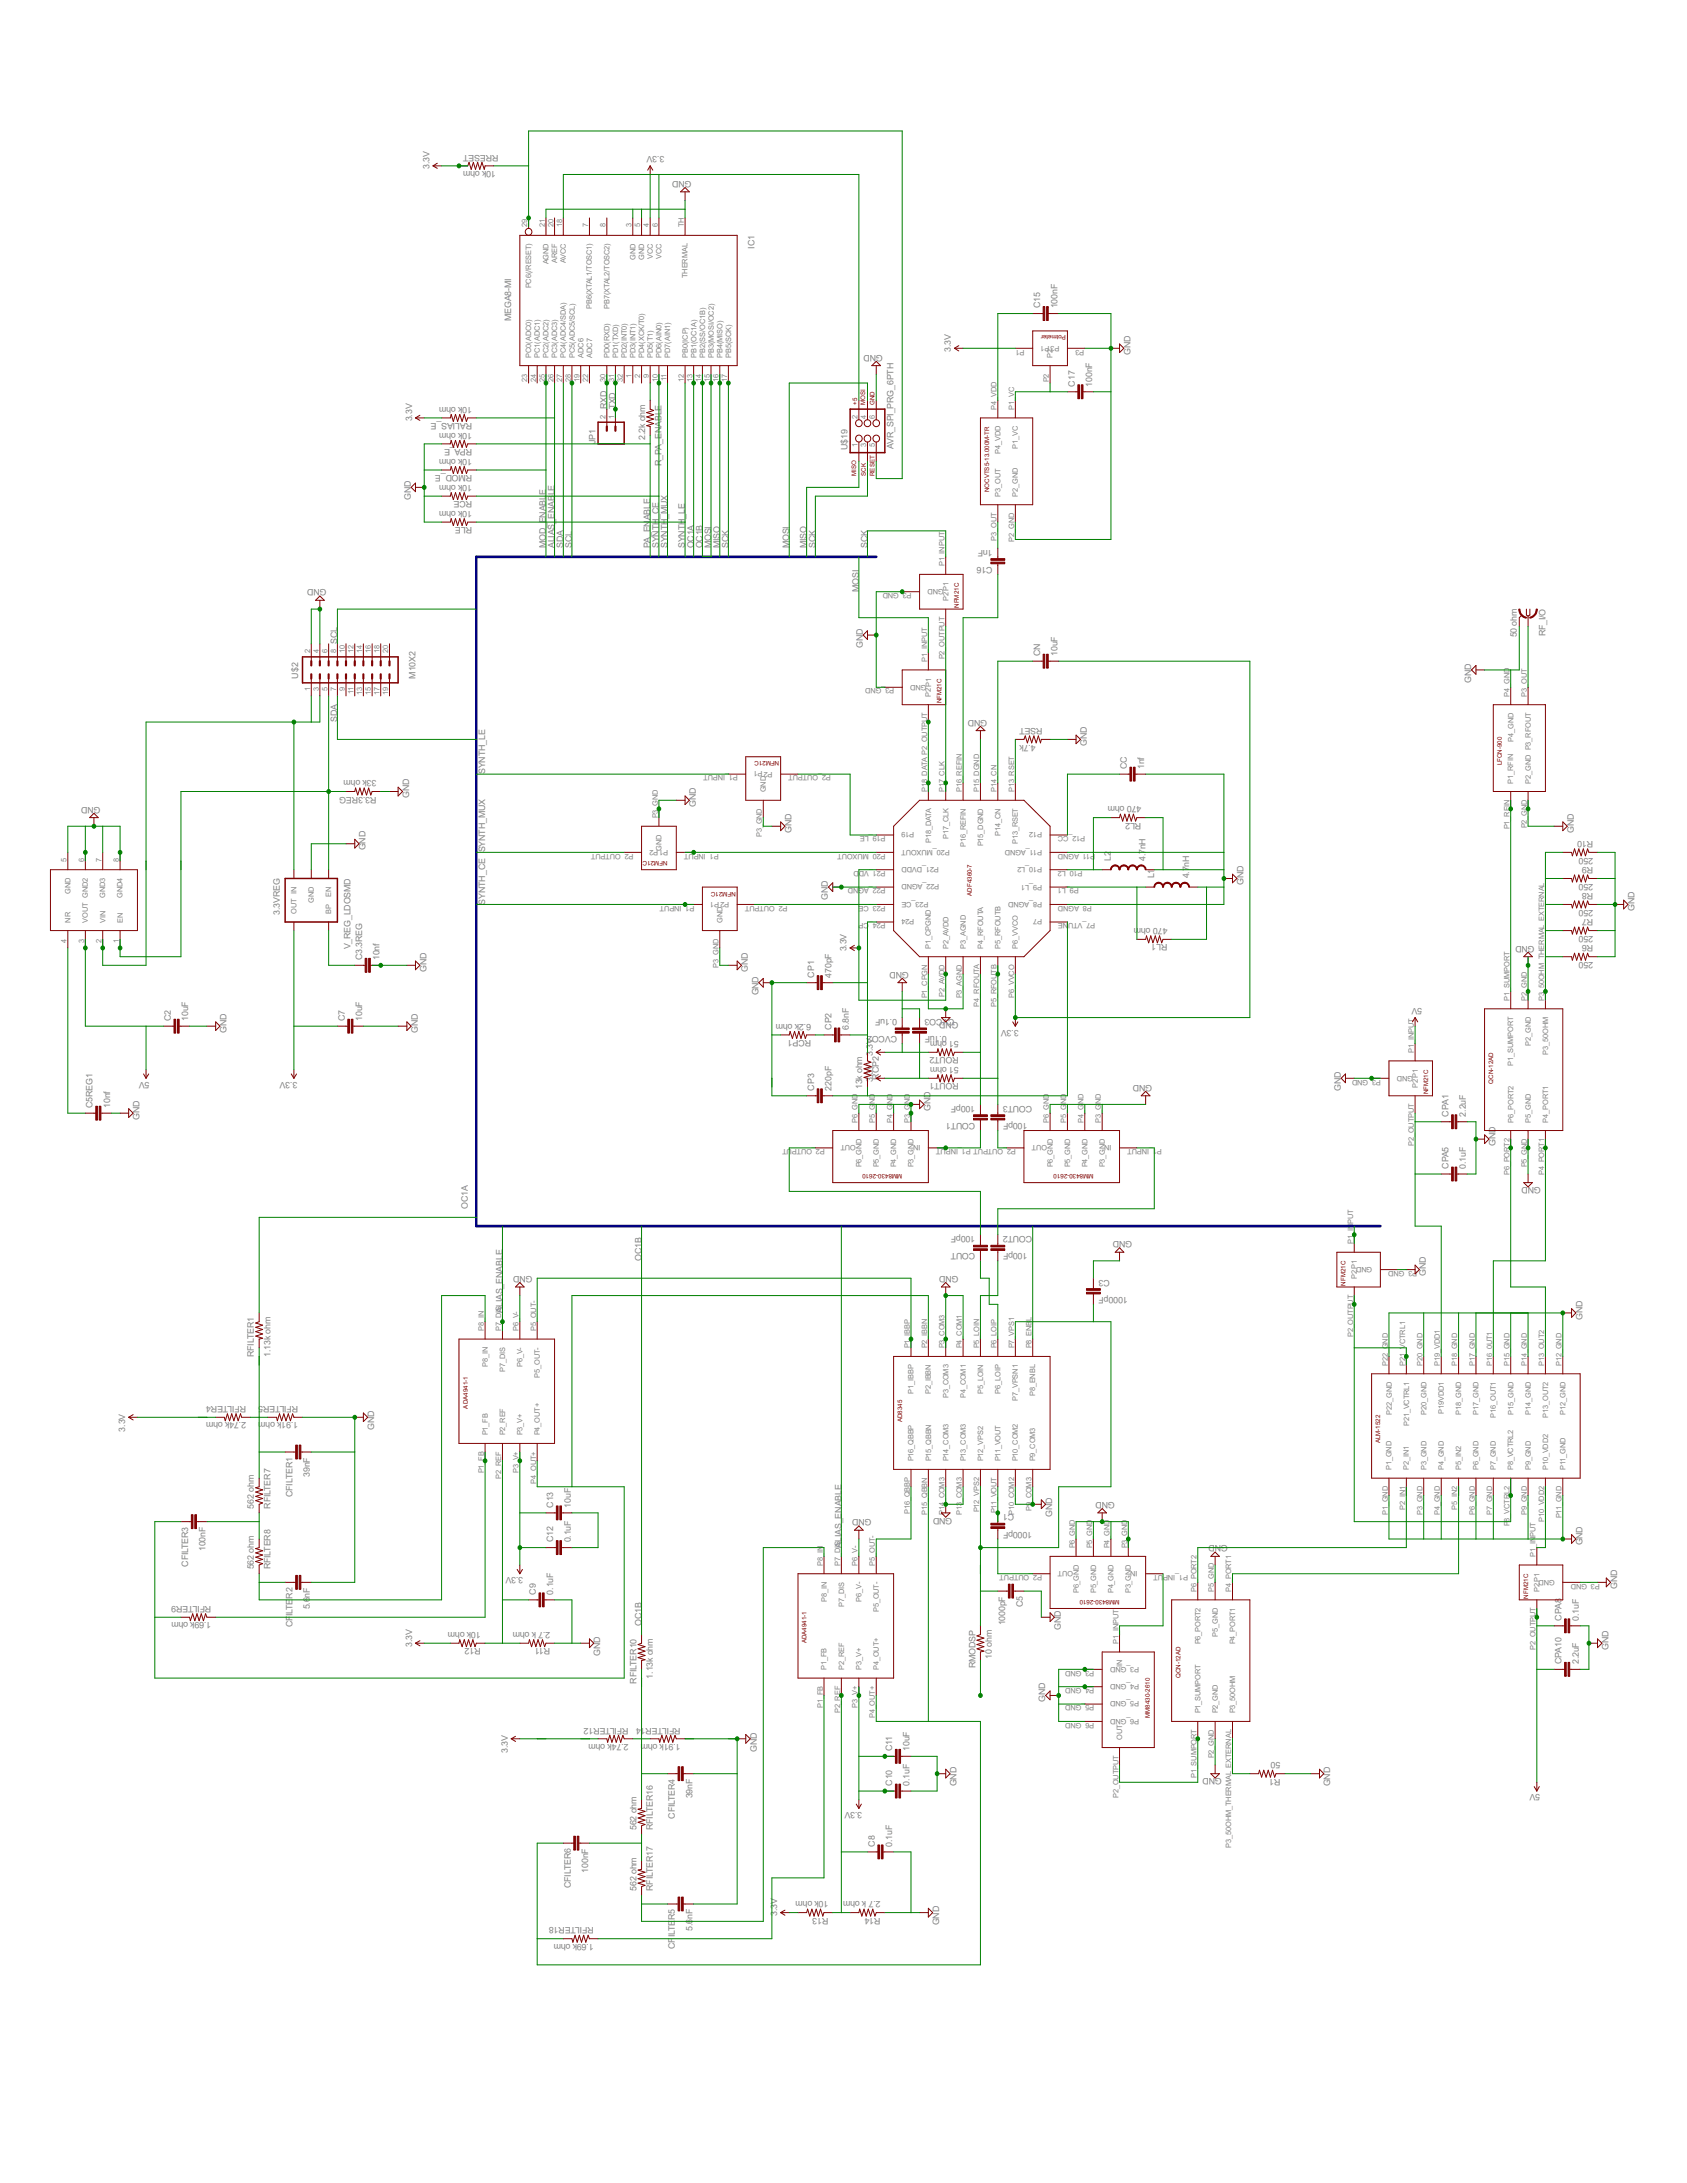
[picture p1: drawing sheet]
<svg xmlns="http://www.w3.org/2000/svg" width="216mm" height="279mm" viewBox="0 0 216 279" stroke-linecap="round" stroke-linejoin="round" font-family="sans-serif">
<defs><g id="words">
<g font-size="1.3" fill="#808080">
<text x="55" y="21.7" transform="rotate(-90 55 21.7)">3.3V</text>
<text x="63.5" y="21.9" transform="rotate(-180 63.5 21.9)">10k ohm</text>
<text x="63.8" y="19.8" transform="rotate(-180 63.8 19.8)">RRESET</text>
<text x="85" y="20" transform="rotate(-180 85 20)">3.3V</text>
<text x="88.5" y="23.2" transform="rotate(-180 88.5 23.2)">GND</text>
<text x="96.6" y="31.8" transform="rotate(-90 96.6 31.8)">IC1</text>
<text x="65.4" y="41.1" transform="rotate(-90 65.4 41.1)">MEGA8-MI</text>
<text x="133.1" y="39.5" transform="rotate(-90 133.1 39.5)">C15</text>
<text x="135.3" y="39.5" transform="rotate(-90 135.3 39.5)">100nF</text>
<text x="113" y="45.4" transform="rotate(-180 113 45.4)">GND</text>
<text x="121.7" y="45" transform="rotate(-90 121.7 45)">3.3V</text>
<text x="144.7" y="45.4" transform="rotate(-90 144.7 45.4)">GND</text>
<text x="52.7" y="53.9" transform="rotate(-90 52.7 53.9)">3.3V</text>
<text x="60.4" y="52" transform="rotate(-180 60.4 52)">10k ohm</text>
<text x="77.7" y="52.4" transform="rotate(-90 77.7 52.4)">RXD</text>
<text x="78.8" y="52.4" transform="rotate(-90 78.8 52.4)">TXD</text>
<text x="137.6" y="49.5" transform="rotate(-90 137.6 49.5)">C17</text>
<text x="139.8" y="49.5" transform="rotate(-90 139.8 49.5)">100nF</text>
<text x="60.4" y="58.7" transform="rotate(-180 60.4 58.7)">10k ohm</text>
<text x="60.4" y="55.4" transform="rotate(-180 60.4 55.4)">10k ohm</text>
<text x="60.4" y="57.5" transform="rotate(-180 60.4 57.5)">RPA_E</text>
<text x="60.4" y="54.1" transform="rotate(-180 60.4 54.1)">RALIAS_E</text>
<text x="76.2" y="56.8" transform="rotate(-90 76.2 56.8)">JP1</text>
<text x="82.6" y="56.3" transform="rotate(-90 82.6 56.3)">2.2k ohm</text>
<text x="84.7" y="59.6" transform="rotate(-90 84.7 59.6)">R_PA_ENABLE</text>
<text x="108.5" y="57.6" transform="rotate(-90 108.5 57.6)">U$19</text>
<text x="114.4" y="57.5" transform="rotate(-90 114.4 57.5)">AVR_SPI_PRG_6PTH</text>
<text x="52.6" y="64" transform="rotate(-90 52.6 64)">GND</text>
<text x="60.4" y="65.4" transform="rotate(-180 60.4 65.4)">10k ohm</text>
<text x="60.4" y="62" transform="rotate(-180 60.4 62)">10k ohm</text>
<text x="60.4" y="64.1" transform="rotate(-180 60.4 64.1)">RCE</text>
<text x="60.4" y="60.8" transform="rotate(-180 60.4 60.8)">RMOD_E</text>
<text x="69.9" y="63.3" transform="rotate(-90 69.9 63.3)">E</text>
<text x="71" y="63.4" transform="rotate(-90 71 63.4)">LE</text>
<text x="60.4" y="67.5" transform="rotate(-180 60.4 67.5)">RLE</text>
<text x="69.9" y="70.2" transform="rotate(-90 69.9 70.2)">MOD_ENABL</text>
<text x="71" y="70.2" transform="rotate(-90 71 70.2)">ALIAS_ENAB</text>
<text x="72.1" y="70.2" transform="rotate(-90 72.1 70.2)">SDA</text>
<text x="73.2" y="70.2" transform="rotate(-90 73.2 70.2)">SCL</text>
<text x="83.2" y="70.2" transform="rotate(-90 83.2 70.2)">PA_EN</text>
<text x="83.2" y="66.6" transform="rotate(-90 83.2 66.6)">ABLE</text>
<text x="84.3" y="70.2" transform="rotate(-90 84.3 70.2)">SYNTH_CE</text>
<text x="85.4" y="70.2" transform="rotate(-90 85.4 70.2)">SYNTH_MUX</text>
<text x="87.7" y="70.2" transform="rotate(-90 87.7 70.2)">SYNTH_LE</text>
<text x="88.8" y="70.2" transform="rotate(-90 88.8 70.2)">OC1A</text>
<text x="89.9" y="70.2" transform="rotate(-90 89.9 70.2)">OC1B</text>
<text x="91" y="70.2" transform="rotate(-90 91 70.2)">MOSI</text>
<text x="92.1" y="70.2" transform="rotate(-90 92.1 70.2)">MISO</text>
<text x="93.2" y="70.2" transform="rotate(-90 93.2 70.2)">SCK</text>
<text x="101" y="70.2" transform="rotate(-90 101 70.2)">MOSI</text>
<text x="103.2" y="70.2" transform="rotate(-90 103.2 70.2)">MISO</text>
<text x="104.3" y="70.2" transform="rotate(-90 104.3 70.2)">SCK</text>
<text x="111" y="70.2" transform="rotate(-90 111 70.2)">SCK</text>
<text x="127" y="70.3" transform="rotate(-180 127 70.3)">1nF</text>
<text x="41.8" y="75.4" transform="rotate(-180 41.8 75.4)">GND</text>
<text x="109.9" y="75.7" transform="rotate(-90 109.9 75.7)">MOSI</text>
<text x="127" y="72.6" transform="rotate(-180 127 72.6)">C16</text>
<text x="43.2" y="82.4" transform="rotate(-90 43.2 82.4)">SCL</text>
<text x="110.4" y="82.9" transform="rotate(-90 110.4 82.9)">GND</text>
<text x="133.1" y="84" transform="rotate(-90 133.1 84)">CN</text>
<text x="135.3" y="84" transform="rotate(-90 135.3 84)">10uF</text>
<text x="194.1" y="81.6" transform="rotate(-90 194.1 81.6)">50 ohm</text>
<text x="197.8" y="81.5" transform="rotate(-90 197.8 81.5)">RF_I/O</text>
<text x="38.2" y="86.8" transform="rotate(-90 38.2 86.8)">U$2</text>
<text x="53.2" y="86.8" transform="rotate(-90 53.2 86.8)">M10X2</text>
<text x="188.3" y="87.4" transform="rotate(-90 188.3 87.4)">GND</text>
<text x="43.2" y="92.4" transform="rotate(-90 43.2 92.4)">SDA</text>
<text x="126.3" y="92.1" transform="rotate(-180 126.3 92.1)">GND</text>
<text x="132.5" y="95.3" transform="rotate(-180 132.5 95.3)">4.7k</text>
<text x="133.4" y="93.2" transform="rotate(-180 133.4 93.2)">RSET</text>
<text x="139.1" y="95.5" transform="rotate(-90 139.1 95.5)">GND</text>
<text x="48.2" y="99.9" transform="rotate(-180 48.2 99.9)">33k ohm</text>
<text x="48.2" y="102" transform="rotate(-180 48.2 102)">R3.3REG</text>
<text x="62.1" y="99.1" transform="rotate(-90 62.1 99.1)">SYNTH_LE</text>
<text x="144.2" y="98.4" transform="rotate(-90 144.2 98.4)">CC</text>
<text x="146.4" y="98.4" transform="rotate(-90 146.4 98.4)">1nf</text>
<text x="12.9" y="103.3" transform="rotate(-180 12.9 103.3)">GND</text>
<text x="52.3" y="102.1" transform="rotate(-90 52.3 102.1)">GND</text>
<text x="89.1" y="103.3" transform="rotate(-90 89.1 103.3)">GND</text>
<text x="101.3" y="106.6" transform="rotate(-90 101.3 106.6)">GND</text>
<text x="146.1" y="103.2" transform="rotate(-180 146.1 103.2)">470 ohm</text>
<text x="146.1" y="105.3" transform="rotate(-180 146.1 105.3)">RL2</text>
<text x="201.4" y="106.6" transform="rotate(-90 201.4 106.6)">GND</text>
<text x="203.9" y="107.7" transform="rotate(-180 203.9 107.7)">R10</text>
<text x="46.8" y="108.8" transform="rotate(-90 46.8 108.8)">GND</text>
<text x="142.2" y="110.2" transform="rotate(-90 142.2 110.2)">L2</text>
<text x="146.6" y="110.2" transform="rotate(-90 146.6 110.2)">4.7nH</text>
<text x="147.7" y="112.4" transform="rotate(-90 147.7 112.4)">L1</text>
<text x="152.2" y="112.4" transform="rotate(-90 152.2 112.4)">4.7nH</text>
<text x="159.1" y="113.3" transform="rotate(-90 159.1 113.3)">GND</text>
<text x="203.9" y="113.1" transform="rotate(-180 203.9 113.1)">250</text>
<text x="203.9" y="109.8" transform="rotate(-180 203.9 109.8)">250</text>
<text x="203.9" y="111" transform="rotate(-180 203.9 111)">R9</text>
<text x="35.8" y="117.1" transform="rotate(-90 35.8 117.1)">3.3VREG</text>
<text x="62.1" y="115.8" transform="rotate(-90 62.1 115.8)">SYNTH_CE SYNTH_MUX</text>
<text x="106" y="115.2" transform="rotate(-90 106 115.2)">GND</text>
<text x="149.4" y="118.8" transform="rotate(-180 149.4 118.8)">470 ohm</text>
<text x="203.9" y="119.8" transform="rotate(-180 203.9 119.8)">250</text>
<text x="203.9" y="116.4" transform="rotate(-180 203.9 116.4)">250</text>
<text x="203.9" y="117.7" transform="rotate(-180 203.9 117.7)">R7</text>
<text x="203.9" y="114.3" transform="rotate(-180 203.9 114.3)">R8</text>
<text x="209.2" y="116.6" transform="rotate(-90 209.2 116.6)">GND</text>
<text x="44.8" y="121.5" transform="rotate(-90 44.8 121.5)">V_REG_LDOSMD</text>
<text x="46.3" y="122.9" transform="rotate(-90 46.3 122.9)">C3.3REG</text>
<text x="48.6" y="122.9" transform="rotate(-90 48.6 122.9)">10nf</text>
<text x="54.6" y="124.4" transform="rotate(-90 54.6 124.4)">GND</text>
<text x="95.7" y="124.4" transform="rotate(-90 95.7 124.4)">GND</text>
<text x="104.2" y="125.1" transform="rotate(-90 104.2 125.1)">CP1</text>
<text x="106.4" y="125.1" transform="rotate(-90 106.4 125.1)">470pF</text>
<text x="108.4" y="121.8" transform="rotate(-90 108.4 121.8)">3.3V</text>
<text x="116.3" y="124.4" transform="rotate(-180 116.3 124.4)">GND</text>
<text x="149.4" y="120.9" transform="rotate(-180 149.4 120.9)">RL1</text>
<text x="196.4" y="121.1" transform="rotate(-180 196.4 121.1)">GND</text>
<text x="203.9" y="123.1" transform="rotate(-180 203.9 123.1)">250</text>
<text x="203.9" y="121" transform="rotate(-180 203.9 121)">R6</text>
<text x="21.9" y="130.7" transform="rotate(-90 21.9 130.7)">C2</text>
<text x="24.1" y="130.7" transform="rotate(-90 24.1 130.7)">10uF</text>
<text x="44.1" y="130.7" transform="rotate(-90 44.1 130.7)">C7</text>
<text x="46.3" y="130.7" transform="rotate(-90 46.3 130.7)">10uF</text>
<text x="97.1" y="127.4" transform="rotate(-90 97.1 127.4)">GND</text>
<text x="103.8" y="131" transform="rotate(-180 103.8 131)">6.2k ohm</text>
<text x="106.4" y="131.8" transform="rotate(-90 106.4 131.8)">CP2</text>
<text x="108.6" y="131.8" transform="rotate(-90 108.6 131.8)">6.8nF</text>
<text x="114.8" y="130.4" transform="rotate(-180 114.8 130.4)">0.1uF</text>
<text x="122.2" y="130.4" transform="rotate(-180 122.2 130.4)">CVCO3</text>
<text x="122.7" y="130.8" transform="rotate(-180 122.7 130.8)">GND</text>
<text x="130.4" y="131.8" transform="rotate(-180 130.4 131.8)">3.3V</text>
<text x="182" y="129" transform="rotate(-180 182 129)">5V</text>
<text x="29" y="132.2" transform="rotate(-90 29 132.2)">GND</text>
<text x="53.5" y="132.2" transform="rotate(-90 53.5 132.2)">GND</text>
<text x="103.8" y="133.1" transform="rotate(-180 103.8 133.1)">RCP1</text>
<text x="111.7" y="135.1" transform="rotate(-90 111.7 135.1)">3.3V</text>
<text x="114.8" y="132.6" transform="rotate(-180 114.8 132.6)">CVCO2</text>
<text x="121.2" y="132.6" transform="rotate(-180 121.2 132.6)">0.1uF</text>
<text x="122.7" y="136.6" transform="rotate(-180 122.7 136.6)">51 ohm</text>
<text x="122.7" y="133.2" transform="rotate(-180 122.7 133.2)">51 ohm</text>
<text x="122.7" y="135.3" transform="rotate(-180 122.7 135.3)">ROUT2</text>
<text x="11.9" y="141.8" transform="rotate(-90 11.9 141.8)">C5REG1</text>
<text x="14.1" y="141.8" transform="rotate(-90 14.1 141.8)">10nf</text>
<text x="17.9" y="143.3" transform="rotate(-90 17.9 143.3)">GND</text>
<text x="19.1" y="138.5" transform="rotate(-180 19.1 138.5)">5V</text>
<text x="38.1" y="138.5" transform="rotate(-180 38.1 138.5)">3.3V</text>
<text x="104.2" y="139.6" transform="rotate(-90 104.2 139.6)">CP3</text>
<text x="106.4" y="139.6" transform="rotate(-90 106.4 139.6)">220pF</text>
<text x="110.4" y="139.4" transform="rotate(-90 110.4 139.4)">13k ohm</text>
<text x="111.7" y="138.5" transform="rotate(-90 111.7 138.5)">3.3V</text>
<text x="112.5" y="138.2" transform="rotate(-90 112.5 138.2)">RCP2</text>
<text x="119.1" y="142.2" transform="rotate(-90 119.1 142.2)">GND</text>
<text x="122.7" y="138.7" transform="rotate(-180 122.7 138.7)">ROUT1</text>
<text x="124.8" y="141.5" transform="rotate(-180 124.8 141.5)">100pF</text>
<text x="124.8" y="143.7" transform="rotate(-180 124.8 143.7)">COUT1</text>
<text x="131.5" y="143.7" transform="rotate(-180 131.5 143.7)">100pF</text>
<text x="132.1" y="141.5" transform="rotate(-180 132.1 141.5)">COUT3</text>
<text x="147.5" y="138.9" transform="rotate(-180 147.5 138.9)">GND</text>
<text x="171.6" y="139.6" transform="rotate(-90 171.6 139.6)">GND</text>
<text x="185.4" y="142.9" transform="rotate(-90 185.4 142.9)">CPA1</text>
<text x="187.6" y="142.9" transform="rotate(-90 187.6 142.9)">2.2uF</text>
<text x="185.4" y="149.6" transform="rotate(-90 185.4 149.6)">CPA5</text>
<text x="187.6" y="149.6" transform="rotate(-90 187.6 149.6)">0.1uF</text>
<text x="191.4" y="146.6" transform="rotate(-90 191.4 146.6)">GND</text>
<text x="59.9" y="154.7" transform="rotate(-90 59.9 154.7)">OC1A</text>
<text x="197.2" y="152" transform="rotate(-180 197.2 152)">GND</text>
<text x="82.1" y="161.4" transform="rotate(-90 82.1 161.4)">OC1B</text>
<text x="124.8" y="158.2" transform="rotate(-180 124.8 158.2)">100pF</text>
<text x="124.8" y="160.4" transform="rotate(-180 124.8 160.4)">COUT</text>
<text x="131.5" y="160.4" transform="rotate(-180 131.5 160.4)">100pF</text>
<text x="132.1" y="158.2" transform="rotate(-180 132.1 158.2)">COUT2</text>
<text x="144.9" y="158.9" transform="rotate(-180 144.9 158.9)">GND</text>
<text x="68.1" y="163.3" transform="rotate(-180 68.1 163.3)">GND</text>
<text x="122.7" y="163.3" transform="rotate(-180 122.7 163.3)">GND</text>
<text x="142" y="163.8" transform="rotate(-180 142 163.8)">C3</text>
<text x="144.3" y="166" transform="rotate(-180 144.3 166)">1000pF</text>
<text x="182.5" y="163.3" transform="rotate(-90 182.5 163.3)">GND</text>
<text x="32.5" y="173.7" transform="rotate(-90 32.5 173.7)">RFILTER1</text>
<text x="34.6" y="173.7" transform="rotate(-90 34.6 173.7)">1.13k ohm</text>
<text x="64.3" y="168.1" transform="rotate(-90 64.3 168.1)">ALIAS_ENABLE</text>
<text x="202.5" y="168.9" transform="rotate(-90 202.5 168.9)">GND</text>
<text x="31.5" y="180" transform="rotate(-180 31.5 180)">RFILTER4</text>
<text x="38.2" y="180" transform="rotate(-180 38.2 180)">RFILTER5</text>
<text x="16" y="183.2" transform="rotate(-90 16 183.2)">3.3V</text>
<text x="31.5" y="182.1" transform="rotate(-180 31.5 182.1)">2.74k ohm</text>
<text x="38.2" y="182.1" transform="rotate(-180 38.2 182.1)">1.91k ohm</text>
<text x="47.9" y="183" transform="rotate(-90 47.9 183)">GND</text>
<text x="37.4" y="191.6" transform="rotate(-90 37.4 191.6)">CFILTER1</text>
<text x="39.7" y="189" transform="rotate(-90 39.7 189)">39nF</text>
<text x="32.5" y="193.1" transform="rotate(-90 32.5 193.1)">562 ohm</text>
<text x="34.6" y="193.1" transform="rotate(-90 34.6 193.1)">RFILTER7</text>
<text x="70.8" y="197.4" transform="rotate(-90 70.8 197.4)">C12</text>
<text x="70.8" y="193" transform="rotate(-90 70.8 193)">C13</text>
<text x="73" y="197.4" transform="rotate(-90 73 197.4)">0.1uF</text>
<text x="73" y="193" transform="rotate(-90 73 193)">10uF</text>
<text x="111.5" y="194.5" transform="rotate(-180 111.5 194.5)">GND</text>
<text x="121.9" y="194.2" transform="rotate(-180 121.9 194.2)">GND</text>
<text x="129.8" y="193.8" transform="rotate(-180 129.8 193.8)">C1</text>
<text x="132.1" y="196" transform="rotate(-180 132.1 196)">1000pF</text>
<text x="134.7" y="194.1" transform="rotate(-90 134.7 194.1)">GND</text>
<text x="142.7" y="192.2" transform="rotate(-180 142.7 192.2)">GND</text>
<text x="157.1" y="197.8" transform="rotate(-180 157.1 197.8)">GND</text>
<text x="202.5" y="197.8" transform="rotate(-90 202.5 197.8)">GND</text>
<text x="24.1" y="200.5" transform="rotate(-90 24.1 200.5)">CFILTER3</text>
<text x="26.3" y="198.5" transform="rotate(-90 26.3 198.5)">100nF</text>
<text x="32.5" y="200.9" transform="rotate(-90 32.5 200.9)">562 ohm</text>
<text x="34.6" y="200.9" transform="rotate(-90 34.6 200.9)">RFILTER8</text>
<text x="67" y="201.9" transform="rotate(-180 67 201.9)">3.3V</text>
<text x="107.7" y="198.1" transform="rotate(-90 107.7 198.1)">ALIAS_ENABLE</text>
<text x="207" y="203.4" transform="rotate(-90 207 203.4)">GND</text>
<text x="27" y="207.6" transform="rotate(-180 27 207.6)">1.69k ohm</text>
<text x="27" y="205.5" transform="rotate(-180 27 205.5)">RFILTER9</text>
<text x="37.4" y="208.3" transform="rotate(-90 37.4 208.3)">CF</text>
<text x="37.4" y="206.8" transform="rotate(-90 37.4 206.8)">ILTE</text>
<text x="37.4" y="204.6" transform="rotate(-90 37.4 204.6)">R2</text>
<text x="39.7" y="206" transform="rotate(-90 39.7 206)">5.6</text>
<text x="39.7" y="204.5" transform="rotate(-90 39.7 204.5)">nF</text>
<text x="61.5" y="208.9" transform="rotate(-180 61.5 208.9)">10k ohm</text>
<text x="68.6" y="204.1" transform="rotate(-90 68.6 204.1)">C9</text>
<text x="70.4" y="208.9" transform="rotate(-180 70.4 208.9)">2.7 k ohm</text>
<text x="70.8" y="204.1" transform="rotate(-90 70.8 204.1)">0.1uF</text>
<text x="82.1" y="208.1" transform="rotate(-90 82.1 208.1)">OC1B</text>
<text x="128.7" y="208" transform="rotate(-90 128.7 208)">1000pF</text>
<text x="130.9" y="205.7" transform="rotate(-90 130.9 205.7)">C5</text>
<text x="135.8" y="208.6" transform="rotate(-90 135.8 208.6)">GND</text>
<text x="199.8" y="207.4" transform="rotate(-90 199.8 207.4)">CPA8</text>
<text x="202.1" y="207.4" transform="rotate(-90 202.1 207.4)">0.1uF</text>
<text x="52.7" y="210.8" transform="rotate(-90 52.7 210.8)">3.3V</text>
<text x="61.5" y="211" transform="rotate(-180 61.5 211)">R12</text>
<text x="70.4" y="211" transform="rotate(-180 70.4 211)">R11</text>
<text x="76.8" y="211.9" transform="rotate(-90 76.8 211.9)">GND</text>
<text x="81.4" y="215.5" transform="rotate(-90 81.4 215.5)">RFILTER10</text>
<text x="83.5" y="214.8" transform="rotate(-90 83.5 214.8)">1.13k ohm</text>
<text x="124.8" y="213.5" transform="rotate(-90 124.8 213.5)">RMODSP</text>
<text x="126.9" y="212.3" transform="rotate(-90 126.9 212.3)">10 ohm</text>
<text x="199.8" y="213" transform="rotate(-90 199.8 213)">CPA10</text>
<text x="202.1" y="213" transform="rotate(-90 202.1 213)">2.2uF</text>
<text x="205.8" y="211.2" transform="rotate(-90 205.8 211.2)">GND</text>
<text x="80.4" y="221.1" transform="rotate(-180 80.4 221.1)">RFILTER12</text>
<text x="82" y="221.1" transform="rotate(-180 82 221.1)">4</text>
<text x="87.1" y="221.1" transform="rotate(-180 87.1 221.1)">RFILTER1</text>
<text x="133.8" y="217.8" transform="rotate(-90 133.8 217.8)">GND</text>
<text x="65" y="224.4" transform="rotate(-90 65 224.4)">3.3V</text>
<text x="80.4" y="223.2" transform="rotate(-180 80.4 223.2)">2.74k ohm</text>
<text x="87.1" y="223.2" transform="rotate(-180 87.1 223.2)">1.91k ohm</text>
<text x="96.8" y="224.2" transform="rotate(-90 96.8 224.2)">GND</text>
<text x="114.2" y="224.1" transform="rotate(-90 114.2 224.1)">C11</text>
<text x="116.4" y="224.1" transform="rotate(-90 116.4 224.1)">10uF</text>
<text x="156.3" y="227.6" transform="rotate(-180 156.3 227.6)">GND</text>
<text x="163.9" y="225.6" transform="rotate(-180 163.9 225.6)">50</text>
<text x="163.9" y="227.7" transform="rotate(-180 163.9 227.7)">R1</text>
<text x="86.4" y="232.8" transform="rotate(-90 86.4 232.8)">CFILTER4</text>
<text x="88.6" y="230.2" transform="rotate(-90 88.6 230.2)">39nF</text>
<text x="110.4" y="231.9" transform="rotate(-180 110.4 231.9)">3.3V</text>
<text x="114.2" y="228.6" transform="rotate(-90 114.2 228.6)">C10</text>
<text x="116.4" y="228.6" transform="rotate(-90 116.4 228.6)">0.1uF</text>
<text x="122.4" y="228.6" transform="rotate(-90 122.4 228.6)">GND</text>
<text x="170.3" y="228.6" transform="rotate(-90 170.3 228.6)">GND</text>
<text x="197.1" y="229.7" transform="rotate(-180 197.1 229.7)">5V</text>
<text x="75.3" y="239.7" transform="rotate(-90 75.3 239.7)">100nF</text>
<text x="81.4" y="234.2" transform="rotate(-90 81.4 234.2)">562 ohm</text>
<text x="83.5" y="234.2" transform="rotate(-90 83.5 234.2)">RFILTER16</text>
<text x="112" y="236.3" transform="rotate(-90 112 236.3)">C8</text>
<text x="114.2" y="236.3" transform="rotate(-90 114.2 236.3)">0.1uF</text>
<text x="73" y="241.7" transform="rotate(-90 73 241.7)">CFILTER6</text>
<text x="81.4" y="242" transform="rotate(-90 81.4 242)">562 ohm</text>
<text x="83.5" y="242" transform="rotate(-90 83.5 242)">RFILTER17</text>
<text x="86.4" y="245.8" transform="rotate(-90 86.4 245.8)">R5</text>
<text x="88.6" y="245.6" transform="rotate(-90 88.6 245.6)">nF</text>
<text x="99.5" y="245.2" transform="rotate(-90 99.5 245.2)">3.3V</text>
<text x="106" y="243.4" transform="rotate(-180 106 243.4)">10k ohm</text>
<text x="106" y="245.5" transform="rotate(-180 106 245.5)">R13</text>
<text x="112.7" y="243.4" transform="rotate(-180 112.7 243.4)">2.7 k ohm</text>
<text x="112.7" y="245.5" transform="rotate(-180 112.7 245.5)">R14</text>
<text x="76" y="248.8" transform="rotate(-180 76 248.8)">1.69k ohm</text>
<text x="76" y="246.7" transform="rotate(-180 76 246.7)">RFILTER18</text>
<text x="86.4" y="249.5" transform="rotate(-90 86.4 249.5)">CF</text>
<text x="86.4" y="248" transform="rotate(-90 86.4 248)">ILTE</text>
<text x="88.6" y="247.2" transform="rotate(-90 88.6 247.2)">5.6</text>
<text x="120.2" y="246.4" transform="rotate(-90 120.2 246.4)">GND</text>
</g>
<g font-size="1.1" fill="#808080">
<text x="67.5" y="29.1" transform="rotate(-90 67.5 29.1)">29</text>
<text x="69.7" y="29.1" transform="rotate(-90 69.7 29.1)">21</text>
<text x="70.8" y="29.1" transform="rotate(-90 70.8 29.1)">20</text>
<text x="71.9" y="29.1" transform="rotate(-90 71.9 29.1)">18</text>
<text x="75.3" y="29.1" transform="rotate(-90 75.3 29.1)">7</text>
<text x="77.5" y="29.1" transform="rotate(-90 77.5 29.1)">8</text>
<text x="80.8" y="29.1" transform="rotate(-90 80.8 29.1)">3</text>
<text x="81.9" y="29.1" transform="rotate(-90 81.9 29.1)">5</text>
<text x="83.1" y="29.1" transform="rotate(-90 83.1 29.1)">4</text>
<text x="84.2" y="29.1" transform="rotate(-90 84.2 29.1)">6</text>
<text x="87.5" y="29.1" transform="rotate(-90 87.5 29.1)">TH</text>
<text x="70.2" y="33.8" transform="rotate(-90 70.2 33.8)">AGND</text>
<text x="71.3" y="33.6" transform="rotate(-90 71.3 33.6)">AREF</text>
<text x="72.4" y="33.6" transform="rotate(-90 72.4 33.6)">AVCC</text>
<text x="81.3" y="33.2" transform="rotate(-90 81.3 33.2)">GND</text>
<text x="82.4" y="33.2" transform="rotate(-90 82.4 33.2)">GND</text>
<text x="83.5" y="33.1" transform="rotate(-90 83.5 33.1)">VCC</text>
<text x="84.7" y="33.1" transform="rotate(-90 84.7 33.1)">VCC</text>
<text x="88" y="35.6" transform="rotate(-90 88 35.6)">THERMAL</text>
<text x="68" y="36.9" transform="rotate(-90 68 36.9)">PC6(/RESET)</text>
<text x="75.8" y="39.5" transform="rotate(-90 75.8 39.5)">PB6(XTAL1/TOSC1)</text>
<text x="78" y="39.5" transform="rotate(-90 78 39.5)">PB7(XTAL2/TOSC2)</text>
<text x="68" y="45.8" transform="rotate(-90 68 45.8)">PC0(ADC0)</text>
<text x="69.1" y="45.8" transform="rotate(-90 69.1 45.8)">PC1(ADC1)</text>
<text x="70.2" y="45.8" transform="rotate(-90 70.2 45.8)">PC2(ADC2)</text>
<text x="71.3" y="45.8" transform="rotate(-90 71.3 45.8)">PC3(ADC3)</text>
<text x="72.4" y="45.8" transform="rotate(-90 72.4 45.8)">PC4(ADC4/SDA)</text>
<text x="73.5" y="45.8" transform="rotate(-90 73.5 45.8)">PC5(ADC5/SCL)</text>
<text x="74.7" y="45.8" transform="rotate(-90 74.7 45.8)">ADC6</text>
<text x="75.8" y="45.8" transform="rotate(-90 75.8 45.8)">ADC7</text>
<text x="78" y="45.8" transform="rotate(-90 78 45.8)">PD0(RXD)</text>
<text x="79.1" y="45.8" transform="rotate(-90 79.1 45.8)">PD1(TXD)</text>
<text x="80.2" y="45.8" transform="rotate(-90 80.2 45.8)">PD2(INT0)</text>
<text x="81.3" y="45.8" transform="rotate(-90 81.3 45.8)">PD3(INT1)</text>
<text x="82.4" y="45.8" transform="rotate(-90 82.4 45.8)">PD4(XCK/T0)</text>
<text x="83.6" y="45.8" transform="rotate(-90 83.6 45.8)">PD5(T1)</text>
<text x="84.7" y="45.8" transform="rotate(-90 84.7 45.8)">PD6(AIN0)</text>
<text x="85.8" y="45.8" transform="rotate(-90 85.8 45.8)">PD7(AIN1)</text>
<text x="88" y="45.8" transform="rotate(-90 88 45.8)">PB0(ICP)</text>
<text x="89.1" y="45.8" transform="rotate(-90 89.1 45.8)">PB1(OC1A)</text>
<text x="90.2" y="45.8" transform="rotate(-90 90.2 45.8)">PB2(SS/OC1B)</text>
<text x="91.3" y="45.8" transform="rotate(-90 91.3 45.8)">PB3(MOSI/OC2)</text>
<text x="92.5" y="45.8" transform="rotate(-90 92.5 45.8)">PB4(MISO)</text>
<text x="93.6" y="45.8" transform="rotate(-90 93.6 45.8)">PB5(SCK)</text>
<text x="131.1" y="44.7" transform="rotate(-180 131.1 44.7)">P1</text>
<text x="134.7" y="45.8" transform="rotate(-90 134.7 45.8)">P2</text>
<text x="135.6" y="44.2" transform="rotate(-180 135.6 44.2)">P3P1</text>
<text x="138.8" y="44.7" transform="rotate(-180 138.8 44.7)">P3</text>
<text x="67.5" y="48.8" transform="rotate(-90 67.5 48.8)">23</text>
<text x="68.6" y="48.8" transform="rotate(-90 68.6 48.8)">24</text>
<text x="69.7" y="48.8" transform="rotate(-90 69.7 48.8)">25</text>
<text x="70.8" y="48.8" transform="rotate(-90 70.8 48.8)">26</text>
<text x="71.9" y="48.8" transform="rotate(-90 71.9 48.8)">27</text>
<text x="73" y="48.8" transform="rotate(-90 73 48.8)">28</text>
<text x="74.2" y="48.8" transform="rotate(-90 74.2 48.8)">19</text>
<text x="75.3" y="48.8" transform="rotate(-90 75.3 48.8)">22</text>
<text x="77.5" y="53.6" transform="rotate(-90 77.5 53.6)">2</text>
<text x="77.5" y="48.8" transform="rotate(-90 77.5 48.8)">30</text>
<text x="78.6" y="53.6" transform="rotate(-90 78.6 53.6)">1</text>
<text x="78.6" y="48.8" transform="rotate(-90 78.6 48.8)">31</text>
<text x="79.7" y="48.8" transform="rotate(-90 79.7 48.8)">32</text>
<text x="80.8" y="48.3" transform="rotate(-90 80.8 48.3)">1</text>
<text x="81.9" y="48.3" transform="rotate(-90 81.9 48.3)">2</text>
<text x="83.1" y="48.3" transform="rotate(-90 83.1 48.3)">9</text>
<text x="84.2" y="48.8" transform="rotate(-90 84.2 48.8)">10</text>
<text x="85.3" y="48.8" transform="rotate(-90 85.3 48.8)">11</text>
<text x="87.5" y="48.8" transform="rotate(-90 87.5 48.8)">12</text>
<text x="88.6" y="48.8" transform="rotate(-90 88.6 48.8)">13</text>
<text x="89.7" y="48.8" transform="rotate(-90 89.7 48.8)">14</text>
<text x="90.8" y="48.8" transform="rotate(-90 90.8 48.8)">15</text>
<text x="92" y="48.8" transform="rotate(-90 92 48.8)">16</text>
<text x="93.1" y="48.8" transform="rotate(-90 93.1 48.8)">17</text>
<text x="109.8" y="53.6" transform="rotate(-90 109.8 53.6)">2</text>
<text x="110.9" y="53.6" transform="rotate(-90 110.9 53.6)">4</text>
<text x="112" y="53.6" transform="rotate(-90 112 53.6)">6</text>
<text x="127.6" y="52.5" transform="rotate(-90 127.6 52.5)">P4_VDD</text>
<text x="129.8" y="52.5" transform="rotate(-90 129.8 52.5)">P1_VC</text>
<text x="134.2" y="49" transform="rotate(-90 134.2 49)">P2</text>
<text x="109.8" y="57.2" transform="rotate(-90 109.8 57.2)">1</text>
<text x="110.9" y="57.2" transform="rotate(-90 110.9 57.2)">3</text>
<text x="112" y="57.2" transform="rotate(-90 112 57.2)">5</text>
<text x="128" y="58.1" transform="rotate(-90 128 58.1)">P4_VDD</text>
<text x="130.3" y="57.4" transform="rotate(-90 130.3 57.4)">P1_VC</text>
<text x="128.1" y="63.6" transform="rotate(-90 128.1 63.6)">P3_OUT</text>
<text x="130.3" y="63.6" transform="rotate(-90 130.3 63.6)">P2_GND</text>
<text x="127.6" y="69.2" transform="rotate(-90 127.6 69.2)">P3_OUT</text>
<text x="129.8" y="69.3" transform="rotate(-90 129.8 69.3)">P2_GND</text>
<text x="116.7" y="75.9" transform="rotate(-180 116.7 75.9)">P3_GND</text>
<text x="120.8" y="75.4" transform="rotate(-180 120.8 75.4)">GND</text>
<text x="120.9" y="72.5" transform="rotate(-90 120.9 72.5)">P1_INPUT</text>
<text x="121.4" y="76.9" transform="rotate(-90 121.4 76.9)">P2P1</text>
<text x="39.7" y="83.6" transform="rotate(-90 39.7 83.6)">2</text>
<text x="40.8" y="83.6" transform="rotate(-90 40.8 83.6)">4</text>
<text x="41.9" y="83.6" transform="rotate(-90 41.9 83.6)">6</text>
<text x="43" y="83.6" transform="rotate(-90 43 83.6)">8</text>
<text x="44.1" y="83.6" transform="rotate(-90 44.1 83.6)">10</text>
<text x="45.2" y="83.6" transform="rotate(-90 45.2 83.6)">12</text>
<text x="46.4" y="83.6" transform="rotate(-90 46.4 83.6)">14</text>
<text x="47.5" y="83.6" transform="rotate(-90 47.5 83.6)">16</text>
<text x="48.6" y="83.6" transform="rotate(-90 48.6 83.6)">18</text>
<text x="49.7" y="83.6" transform="rotate(-90 49.7 83.6)">20</text>
<text x="39.7" y="88.4" transform="rotate(-90 39.7 88.4)">1</text>
<text x="40.8" y="88.4" transform="rotate(-90 40.8 88.4)">3</text>
<text x="41.9" y="88.4" transform="rotate(-90 41.9 88.4)">5</text>
<text x="43" y="88.4" transform="rotate(-90 43 88.4)">7</text>
<text x="44.1" y="88.4" transform="rotate(-90 44.1 88.4)">9</text>
<text x="45.2" y="88.8" transform="rotate(-90 45.2 88.8)">11</text>
<text x="46.4" y="88.9" transform="rotate(-90 46.4 88.9)">13</text>
<text x="47.5" y="88.9" transform="rotate(-90 47.5 88.9)">15</text>
<text x="48.6" y="88.9" transform="rotate(-90 48.6 88.9)">17</text>
<text x="49.7" y="88.9" transform="rotate(-90 49.7 88.9)">19</text>
<text x="114.4" y="88.1" transform="rotate(-180 114.4 88.1)">P3_GND</text>
<text x="118.6" y="87.6" transform="rotate(-180 118.6 87.6)">GND</text>
<text x="118.7" y="84.7" transform="rotate(-90 118.7 84.7)">P1_INPUT</text>
<text x="119.1" y="89.2" transform="rotate(-90 119.1 89.2)">P2P1</text>
<text x="120.9" y="84.4" transform="rotate(-90 120.9 84.4)">P2_OUTPUT</text>
<text x="193.2" y="89.2" transform="rotate(-90 193.2 89.2)">P4_GND</text>
<text x="195.4" y="89.2" transform="rotate(-90 195.4 89.2)">P3_OUT</text>
<text x="193.7" y="94.9" transform="rotate(-90 193.7 94.9)">P4_GND</text>
<text x="94.4" y="99.2" transform="rotate(-180 94.4 99.2)">P1_INPUT</text>
<text x="98" y="101.4" transform="rotate(-90 98 101.4)">GND</text>
<text x="98.9" y="98.8" transform="rotate(-180 98.9 98.8)">P2P1</text>
<text x="106.3" y="99.2" transform="rotate(-180 106.3 99.2)">P2_OUTPUT</text>
<text x="118.7" y="101.4" transform="rotate(-90 118.7 101.4)">P18_DATA P2_OUTPUT</text>
<text x="120.9" y="101.4" transform="rotate(-90 120.9 101.4)">P17_CLK</text>
<text x="123.1" y="101.4" transform="rotate(-90 123.1 101.4)">P16_REFIN</text>
<text x="125.3" y="101.4" transform="rotate(-90 125.3 101.4)">P15_DGND</text>
<text x="127.6" y="101.4" transform="rotate(-90 127.6 101.4)">P14_CN</text>
<text x="129.8" y="101.4" transform="rotate(-90 129.8 101.4)">P13_RSET</text>
<text x="193.7" y="100.3" transform="rotate(-90 193.7 100.3)">P1_RFIN</text>
<text x="195.9" y="100.3" transform="rotate(-90 195.9 100.3)">P2_GND P3_RFOUT</text>
<text x="84.2" y="104.7" transform="rotate(-90 84.2 104.7)">P3_GND</text>
<text x="97.5" y="107.1" transform="rotate(-90 97.5 107.1)">P3_GND</text>
<text x="113.3" y="107" transform="rotate(-180 113.3 107)">P19_LE</text>
<text x="117" y="106.5" transform="rotate(-180 117 106.5)">P19</text>
<text x="119.2" y="107.9" transform="rotate(-90 119.2 107.9)">P18_DATA</text>
<text x="121.4" y="107.4" transform="rotate(-90 121.4 107.4)">P17_CLK</text>
<text x="128.1" y="106.9" transform="rotate(-90 128.1 106.9)">P14_CN</text>
<text x="133.4" y="106.5" transform="rotate(-180 133.4 106.5)">P12</text>
<text x="138.9" y="107" transform="rotate(-180 138.9 107)">P12_CC</text>
<text x="193.2" y="106.1" transform="rotate(-90 193.2 106.1)">P1_RFIN</text>
<text x="195.4" y="106" transform="rotate(-90 195.4 106)">P2_GND</text>
<text x="8.5" y="110.3" transform="rotate(-90 8.5 110.3)">5</text>
<text x="10.8" y="110.3" transform="rotate(-90 10.8 110.3)">6</text>
<text x="13" y="110.3" transform="rotate(-90 13 110.3)">7</text>
<text x="15.2" y="110.3" transform="rotate(-90 15.2 110.3)">8</text>
<text x="81.1" y="109.3" transform="rotate(-180 81.1 109.3)">P2_OUTPUT</text>
<text x="84.7" y="108.9" transform="rotate(-90 84.7 108.9)">GND</text>
<text x="85.5" y="108.8" transform="rotate(-180 85.5 108.8)">P1P2</text>
<text x="92" y="109.3" transform="rotate(-180 92 109.3)">P1_INPUT</text>
<text x="109.9" y="113.7" transform="rotate(-180 109.9 113.7)">ND</text>
<text x="109.9" y="111.5" transform="rotate(-180 109.9 111.5)">D</text>
<text x="113.3" y="109.3" transform="rotate(-180 113.3 109.3)">P20_MUXOUT</text>
<text x="113.3" y="111.5" transform="rotate(-180 113.3 111.5)">P21_VD</text>
<text x="113.3" y="113.7" transform="rotate(-180 113.3 113.7)">P22_AG</text>
<text x="120.2" y="111" transform="rotate(-180 120.2 111)">P21_DVDD</text>
<text x="120.2" y="113.2" transform="rotate(-180 120.2 113.2)">P22_AGND</text>
<text x="121.5" y="108.8" transform="rotate(-180 121.5 108.8)">P20_MUXOUT</text>
<text x="123.6" y="108.4" transform="rotate(-90 123.6 108.4)">P16_REFIN</text>
<text x="125.8" y="108.3" transform="rotate(-90 125.8 108.3)">P15_DGND</text>
<text x="130.3" y="108" transform="rotate(-90 130.3 108)">P13_RSET</text>
<text x="133.4" y="113.2" transform="rotate(-180 133.4 113.2)">P9_L1</text>
<text x="133.4" y="111" transform="rotate(-180 133.4 111)">P10_L2</text>
<text x="133.4" y="108.8" transform="rotate(-180 133.4 108.8)">P11_AGND</text>
<text x="138.1" y="113.7" transform="rotate(-180 138.1 113.7)">P9_L1</text>
<text x="138.6" y="111.5" transform="rotate(-180 138.6 111.5)">P10_L2</text>
<text x="140.1" y="109.3" transform="rotate(-180 140.1 109.3)">P11_AGND</text>
<text x="9" y="114.4" transform="rotate(-90 9 114.4)">GND</text>
<text x="9" y="118.1" transform="rotate(-90 9 118.1)">NR</text>
<text x="11.3" y="118.1" transform="rotate(-90 11.3 118.1)">VOUT GND2</text>
<text x="13.5" y="114.9" transform="rotate(-90 13.5 114.9)">GND3</text>
<text x="13.5" y="118.1" transform="rotate(-90 13.5 118.1)">VIN</text>
<text x="15.7" y="114.9" transform="rotate(-90 15.7 114.9)">GND4</text>
<text x="15.7" y="118.1" transform="rotate(-90 15.7 118.1)">EN</text>
<text x="38" y="117" transform="rotate(-90 38 117)">OUT IN</text>
<text x="40.2" y="115.5" transform="rotate(-90 40.2 115.5)">GND</text>
<text x="42.4" y="114.7" transform="rotate(-90 42.4 114.7)">EN</text>
<text x="42.4" y="117" transform="rotate(-90 42.4 117)">BP</text>
<text x="88.9" y="115.9" transform="rotate(-180 88.9 115.9)">P1_INPUT</text>
<text x="92.4" y="118.1" transform="rotate(-90 92.4 118.1)">GND</text>
<text x="93.3" y="115.4" transform="rotate(-180 93.3 115.4)">P2P1</text>
<text x="100.8" y="115.9" transform="rotate(-180 100.8 115.9)">P2_OUTPUT</text>
<text x="113.3" y="115.9" transform="rotate(-180 113.3 115.9)">P23_CE</text>
<text x="113.3" y="118.2" transform="rotate(-180 113.3 118.2)">P24_CP</text>
<text x="117" y="117.7" transform="rotate(-180 117 117.7)">P24</text>
<text x="118.8" y="115.4" transform="rotate(-180 118.8 115.4)">P23_CE</text>
<text x="133.4" y="117.7" transform="rotate(-180 133.4 117.7)">P7</text>
<text x="133.4" y="115.4" transform="rotate(-180 133.4 115.4)">P8_AGND</text>
<text x="139.7" y="115.9" transform="rotate(-180 139.7 115.9)">P8_AGND</text>
<text x="140.2" y="118.2" transform="rotate(-180 140.2 118.2)">P7_VTUNE</text>
<text x="8.5" y="120.6" transform="rotate(-90 8.5 120.6)">4</text>
<text x="10.8" y="120.6" transform="rotate(-90 10.8 120.6)">3</text>
<text x="13" y="120.6" transform="rotate(-90 13 120.6)">2</text>
<text x="15.2" y="120.6" transform="rotate(-90 15.2 120.6)">1</text>
<text x="92" y="123.8" transform="rotate(-90 92 123.8)">P3_GND</text>
<text x="119.1" y="121.4" transform="rotate(-90 119.1 121.4)">P1_CPGND</text>
<text x="121.4" y="121.4" transform="rotate(-90 121.4 121.4)">P2_AVDD</text>
<text x="123.6" y="121.4" transform="rotate(-90 123.6 121.4)">P3_AGND</text>
<text x="125.8" y="121.4" transform="rotate(-90 125.8 121.4)">P4_RFOUTA</text>
<text x="128" y="121.4" transform="rotate(-90 128 121.4)">P5_RFOUTB</text>
<text x="130.3" y="121.4" transform="rotate(-90 130.3 121.4)">P6_V CO</text>
<text x="118.7" y="127.8" transform="rotate(-90 118.7 127.8)">P1_CPGN</text>
<text x="120.9" y="127.6" transform="rotate(-90 120.9 127.6)">P2_AVDD</text>
<text x="123.1" y="127.8" transform="rotate(-90 123.1 127.8)">P3_AGND</text>
<text x="125.3" y="128.8" transform="rotate(-90 125.3 128.8)">P4_RFOUTA</text>
<text x="127.6" y="128.9" transform="rotate(-90 127.6 128.9)">P5_RFOUTB</text>
<text x="129.8" y="127.7" transform="rotate(-90 129.8 127.7)">P6_V CO</text>
<text x="193.2" y="128.1" transform="rotate(-90 193.2 128.1)">P1_SUMPORT</text>
<text x="195.4" y="128.1" transform="rotate(-90 195.4 128.1)">P2_GND</text>
<text x="197.6" y="128.1" transform="rotate(-90 197.6 128.1)">P3_50OHM_THERMAL_EXTERNAL</text>
<text x="180.9" y="137.7" transform="rotate(-180 180.9 137.7)">GND</text>
<text x="180.9" y="134.8" transform="rotate(-90 180.9 134.8)">P1_INPUT</text>
<text x="193.7" y="136.4" transform="rotate(-90 193.7 136.4)">P1_SUMPORT</text>
<text x="195.9" y="133.8" transform="rotate(-90 195.9 133.8)">P2_GND</text>
<text x="198.1" y="135" transform="rotate(-90 198.1 135)">P3_50OHM</text>
<text x="109.8" y="143.7" transform="rotate(-90 109.8 143.7)">P6_GND</text>
<text x="112" y="143.7" transform="rotate(-90 112 143.7)">P5_G</text>
<text x="112" y="141.3" transform="rotate(-90 112 141.3)">ND</text>
<text x="114.2" y="143.7" transform="rotate(-90 114.2 143.7)">P4_G</text>
<text x="114.2" y="141.3" transform="rotate(-90 114.2 141.3)">ND</text>
<text x="116.4" y="143.7" transform="rotate(-90 116.4 143.7)">P3_G</text>
<text x="116.4" y="141.3" transform="rotate(-90 116.4 141.3)">ND</text>
<text x="134.2" y="143.7" transform="rotate(-90 134.2 143.7)">P6_GND</text>
<text x="136.4" y="143.7" transform="rotate(-90 136.4 143.7)">P5_G</text>
<text x="136.4" y="141.3" transform="rotate(-90 136.4 141.3)">ND</text>
<text x="138.7" y="143.7" transform="rotate(-90 138.7 143.7)">P4_G</text>
<text x="138.7" y="141.3" transform="rotate(-90 138.7 141.3)">ND</text>
<text x="140.9" y="143.7" transform="rotate(-90 140.9 143.7)">P3_G</text>
<text x="140.9" y="141.3" transform="rotate(-90 140.9 141.3)">ND</text>
<text x="176.7" y="138.2" transform="rotate(-180 176.7 138.2)">P3_GND</text>
<text x="181.4" y="139.2" transform="rotate(-90 181.4 139.2)">P2P1</text>
<text x="193.7" y="143.7" transform="rotate(-90 193.7 143.7)">P6_PORT2</text>
<text x="195.9" y="143.7" transform="rotate(-90 195.9 143.7)">P5_GND</text>
<text x="198.1" y="143.7" transform="rotate(-90 198.1 143.7)">P4_PORT1</text>
<text x="105.5" y="147.1" transform="rotate(-180 105.5 147.1)">P2_OUTPUT</text>
<text x="109.5" y="146.6" transform="rotate(-180 109.5 146.6)">OUT</text>
<text x="110.3" y="149.4" transform="rotate(-90 110.3 149.4)">P6_GND</text>
<text x="112.5" y="149.4" transform="rotate(-90 112.5 149.4)">P5_GND</text>
<text x="114.7" y="149.4" transform="rotate(-90 114.7 149.4)">P4_GND</text>
<text x="116.9" y="149.4" transform="rotate(-90 116.9 149.4)">P3_GND</text>
<text x="117.8" y="146.6" transform="rotate(-180 117.8 146.6)">IN</text>
<text x="130" y="147.1" transform="rotate(-180 130 147.1)">P2_OUTPUT P1_INPUT</text>
<text x="134" y="146.6" transform="rotate(-180 134 146.6)">OUT</text>
<text x="134.7" y="149.4" transform="rotate(-90 134.7 149.4)">P6_GND</text>
<text x="136.9" y="149.4" transform="rotate(-90 136.9 149.4)">P5_GND</text>
<text x="139.2" y="149.4" transform="rotate(-90 139.2 149.4)">P4_GND</text>
<text x="141.4" y="149.4" transform="rotate(-90 141.4 149.4)">P3_GND</text>
<text x="142.3" y="146.6" transform="rotate(-180 142.3 146.6)">IN</text>
<text x="147.6" y="147.1" transform="rotate(-180 147.6 147.1)">_INPUT</text>
<text x="148.7" y="147.1" transform="rotate(-180 148.7 147.1)">P1</text>
<text x="180.9" y="146.7" transform="rotate(-90 180.9 146.7)">P2_OUTPUT</text>
<text x="195.4" y="149.4" transform="rotate(-90 195.4 149.4)">P5_GND</text>
<text x="193.2" y="150.4" transform="rotate(-90 193.2 150.4)">P6_PORT2</text>
<text x="197.6" y="150.4" transform="rotate(-90 197.6 150.4)">P4_PORT1</text>
<text x="173.2" y="159.2" transform="rotate(-90 173.2 159.2)">P1_IN</text>
<text x="173.2" y="156.7" transform="rotate(-90 173.2 156.7)">PUT</text>
<text x="173.7" y="163.7" transform="rotate(-90 173.7 163.7)">P2P1</text>
<text x="175.6" y="162.1" transform="rotate(-180 175.6 162.1)">GND</text>
<text x="181.4" y="162.6" transform="rotate(-180 181.4 162.6)">P3_GND</text>
<text x="61.9" y="170.4" transform="rotate(-90 61.9 170.4)">P8_IN</text>
<text x="64.1" y="170.4" transform="rotate(-90 64.1 170.4)">P7_DIS</text>
<text x="66.4" y="170.4" transform="rotate(-90 66.4 170.4)">P6_V-</text>
<text x="68.6" y="170.4" transform="rotate(-90 68.6 170.4)">P5_OUT-</text>
<text x="116.4" y="172.6" transform="rotate(-90 116.4 172.6)">P1_IBBP</text>
<text x="118.7" y="172.6" transform="rotate(-90 118.7 172.6)">P2_IBBN</text>
<text x="120.9" y="172.6" transform="rotate(-90 120.9 172.6)">P3_COM3</text>
<text x="123.1" y="172.6" transform="rotate(-90 123.1 172.6)">P4_COM1</text>
<text x="125.3" y="172.6" transform="rotate(-90 125.3 172.6)">P5_LOIN</text>
<text x="127.6" y="172.6" transform="rotate(-90 127.6 172.6)">P6_LOIP</text>
<text x="129.8" y="172.6" transform="rotate(-90 129.8 172.6)">P7_VPS1</text>
<text x="132" y="172.6" transform="rotate(-90 132 172.6)">P8_ENB</text>
<text x="132" y="169.1" transform="rotate(-90 132 169.1)">L</text>
<text x="173.2" y="171.2" transform="rotate(-90 173.2 171.2)">P2_OUTPUT</text>
<text x="62.4" y="175" transform="rotate(-90 62.4 175)">P8_IN</text>
<text x="64.6" y="175.6" transform="rotate(-90 64.6 175.6)">P7_DIS</text>
<text x="66.9" y="175" transform="rotate(-90 66.9 175)">P6_V-</text>
<text x="69.1" y="176.3" transform="rotate(-90 69.1 176.3)">P5_OUT-</text>
<text x="116.9" y="178.4" transform="rotate(-90 116.9 178.4)">P1_IBBP</text>
<text x="119.1" y="178.4" transform="rotate(-90 119.1 178.4)">P2_IBBN</text>
<text x="121.4" y="179" transform="rotate(-90 121.4 179)">P3_COM3</text>
<text x="123.6" y="179" transform="rotate(-90 123.6 179)">P4_COM1</text>
<text x="125.8" y="178.4" transform="rotate(-90 125.8 178.4)">P5_LOIN</text>
<text x="128" y="178.4" transform="rotate(-90 128 178.4)">P6_LOIP</text>
<text x="130.3" y="179.3" transform="rotate(-90 130.3 179.3)">P7_VPSN1</text>
<text x="132.5" y="178.7" transform="rotate(-90 132.5 178.7)">P8_ENBL</text>
<text x="177.6" y="174.8" transform="rotate(-90 177.6 174.8)">P22_GND</text>
<text x="179.8" y="174.8" transform="rotate(-90 179.8 174.8)">P21_VCTRL1</text>
<text x="182.1" y="174.8" transform="rotate(-90 182.1 174.8)">P20_GND</text>
<text x="184.3" y="174.8" transform="rotate(-90 184.3 174.8)">P19_VDD1</text>
<text x="186.5" y="174.8" transform="rotate(-90 186.5 174.8)">P18_GND</text>
<text x="188.7" y="174.8" transform="rotate(-90 188.7 174.8)">P17_GND</text>
<text x="191" y="174.8" transform="rotate(-90 191 174.8)">P16_0UT1</text>
<text x="193.2" y="174.8" transform="rotate(-90 193.2 174.8)">P15_GND</text>
<text x="195.4" y="174.8" transform="rotate(-90 195.4 174.8)">P14_GND</text>
<text x="197.6" y="174.8" transform="rotate(-90 197.6 174.8)">P13_OUT2</text>
<text x="199.9" y="174.8" transform="rotate(-90 199.9 174.8)">P12_GND</text>
<text x="62.4" y="183.7" transform="rotate(-90 62.4 183.7)">P1_FB</text>
<text x="64.6" y="183.7" transform="rotate(-90 64.6 183.7)">P2_REF</text>
<text x="66.9" y="183.7" transform="rotate(-90 66.9 183.7)">P3_V+</text>
<text x="69.1" y="183.7" transform="rotate(-90 69.1 183.7)">P4_OUT+</text>
<text x="178.1" y="181.1" transform="rotate(-90 178.1 181.1)">P22_GND</text>
<text x="180.3" y="182.5" transform="rotate(-90 180.3 182.5)">P21_VCTRL1</text>
<text x="182.6" y="181.1" transform="rotate(-90 182.6 181.1)">P20_GND</text>
<text x="184.8" y="181" transform="rotate(-90 184.8 181)">P19VDD1</text>
<text x="187" y="181.1" transform="rotate(-90 187 181.1)">P18_GND</text>
<text x="189.2" y="181.1" transform="rotate(-90 189.2 181.1)">P17_GND</text>
<text x="191.5" y="181.5" transform="rotate(-90 191.5 181.5)">P16_OUT1</text>
<text x="193.7" y="181.1" transform="rotate(-90 193.7 181.1)">P15_GND</text>
<text x="195.9" y="181.1" transform="rotate(-90 195.9 181.1)">P14_GND</text>
<text x="198.1" y="181.5" transform="rotate(-90 198.1 181.5)">P13_OUT2</text>
<text x="200.4" y="181.1" transform="rotate(-90 200.4 181.1)">P12_GND</text>
<text x="61.9" y="188.6" transform="rotate(-90 61.9 188.6)">P1_FB</text>
<text x="64.1" y="189.3" transform="rotate(-90 64.1 189.3)">P2_REF</text>
<text x="66.4" y="188.6" transform="rotate(-90 66.4 188.6)">P3_V+</text>
<text x="68.6" y="189.9" transform="rotate(-90 68.6 189.9)">P4_OUT+</text>
<text x="116.9" y="187" transform="rotate(-90 116.9 187)">P16_QBBP</text>
<text x="119.2" y="187" transform="rotate(-90 119.2 187)">P15_QBBN</text>
<text x="121.4" y="187" transform="rotate(-90 121.4 187)">P14_COM3</text>
<text x="123.6" y="187" transform="rotate(-90 123.6 187)">P13_COM3</text>
<text x="125.8" y="187" transform="rotate(-90 125.8 187)">P12_VPS2</text>
<text x="128.1" y="187" transform="rotate(-90 128.1 187)">P11_VOUT</text>
<text x="130.3" y="187" transform="rotate(-90 130.3 187)">P10_COM2</text>
<text x="132.5" y="187" transform="rotate(-90 132.5 187)">P9_COM3</text>
<text x="178.1" y="188.2" transform="rotate(-90 178.1 188.2)">P1_GND</text>
<text x="180.3" y="188.2" transform="rotate(-90 180.3 188.2)">P2_IN1</text>
<text x="182.5" y="188.2" transform="rotate(-90 182.5 188.2)">P3_GND</text>
<text x="184.8" y="188.2" transform="rotate(-90 184.8 188.2)">P4_GND</text>
<text x="187" y="188.2" transform="rotate(-90 187 188.2)">P5_IN2</text>
<text x="189.2" y="188.2" transform="rotate(-90 189.2 188.2)">P6_GND</text>
<text x="191.4" y="188.2" transform="rotate(-90 191.4 188.2)">P7_GND</text>
<text x="193.7" y="188.2" transform="rotate(-90 193.7 188.2)">P8_VCTRL2</text>
<text x="195.9" y="188.2" transform="rotate(-90 195.9 188.2)">P9_GND</text>
<text x="198.1" y="188.2" transform="rotate(-90 198.1 188.2)">P10_VDD2</text>
<text x="200.3" y="188.2" transform="rotate(-90 200.3 188.2)">P11_GND</text>
<text x="116.4" y="193.8" transform="rotate(-90 116.4 193.8)">P16_QBBP</text>
<text x="118.7" y="193.9" transform="rotate(-90 118.7 193.9)">P15_QBBN</text>
<text x="120.9" y="193.9" transform="rotate(-90 120.9 193.9)">P14_COM3</text>
<text x="123.1" y="193.9" transform="rotate(-90 123.1 193.9)">P13</text>
<text x="123.1" y="192.3" transform="rotate(-90 123.1 192.3)">_COM3</text>
<text x="125.3" y="193.6" transform="rotate(-90 125.3 193.6)">P12_VPS2</text>
<text x="127.6" y="193.7" transform="rotate(-90 127.6 193.7)">P11_VOUT</text>
<text x="129.8" y="193.9" transform="rotate(-90 129.8 193.9)">P10_COM2</text>
<text x="132" y="193.4" transform="rotate(-90 132 193.4)">P9</text>
<text x="132" y="192.3" transform="rotate(-90 132 192.3)">_COM3</text>
<text x="177.6" y="193.9" transform="rotate(-90 177.6 193.9)">P1_GND</text>
<text x="179.8" y="193.3" transform="rotate(-90 179.8 193.3)">P2_IN1</text>
<text x="182.1" y="193.9" transform="rotate(-90 182.1 193.9)">P3_GND</text>
<text x="184.3" y="193.9" transform="rotate(-90 184.3 193.9)">P4_GND</text>
<text x="186.5" y="193.3" transform="rotate(-90 186.5 193.3)">P5_IN2</text>
<text x="188.7" y="193.9" transform="rotate(-90 188.7 193.9)">P6_GND</text>
<text x="191" y="193.9" transform="rotate(-90 191 193.9)">P7_GND</text>
<text x="193.2" y="195.4" transform="rotate(-90 193.2 195.4)">P8_VCTRL2</text>
<text x="195.4" y="193.9" transform="rotate(-90 195.4 193.9)">P9_GND</text>
<text x="196.5" y="196.7" transform="rotate(-90 196.5 196.7)">PUT</text>
<text x="197.6" y="194.8" transform="rotate(-90 197.6 194.8)">P10_VDD2</text>
<text x="199.9" y="194.3" transform="rotate(-90 199.9 194.3)">P11_GND</text>
<text x="105.3" y="200.4" transform="rotate(-90 105.3 200.4)">P8_IN</text>
<text x="107.5" y="200.4" transform="rotate(-90 107.5 200.4)">P7_DIS</text>
<text x="109.8" y="200.4" transform="rotate(-90 109.8 200.4)">P6_V-</text>
<text x="112" y="200.4" transform="rotate(-90 112 200.4)">P5_OUT-</text>
<text x="133.4" y="201.6" transform="rotate(-180 133.4 201.6)">P2_OUTPUT</text>
<text x="137.4" y="201.1" transform="rotate(-180 137.4 201.1)">OUT</text>
<text x="137.6" y="198.2" transform="rotate(-90 137.6 198.2)">P6_GND</text>
<text x="138.1" y="203.9" transform="rotate(-90 138.1 203.9)">P6_GND</text>
<text x="139.8" y="198.2" transform="rotate(-90 139.8 198.2)">P5_GND</text>
<text x="140.3" y="203.9" transform="rotate(-90 140.3 203.9)">P5_GND</text>
<text x="142" y="198.2" transform="rotate(-90 142 198.2)">P4_GND</text>
<text x="142.5" y="203.9" transform="rotate(-90 142.5 203.9)">P4_GND</text>
<text x="144.2" y="198.2" transform="rotate(-90 144.2 198.2)">P3_GND</text>
<text x="144.7" y="203.9" transform="rotate(-90 144.7 203.9)">P3_GND</text>
<text x="145.6" y="201.1" transform="rotate(-180 145.6 201.1)">IN</text>
<text x="152" y="201.6" transform="rotate(-180 152 201.6)">P1_INPUT</text>
<text x="153.1" y="203.7" transform="rotate(-90 153.1 203.7)">P6_PORT2</text>
<text x="155.4" y="203.7" transform="rotate(-90 155.4 203.7)">P5_GND</text>
<text x="157.6" y="203.7" transform="rotate(-90 157.6 203.7)">P4_PORT1</text>
<text x="196.5" y="199.3" transform="rotate(-90 196.5 199.3)">P1_IN</text>
<text x="197" y="203.7" transform="rotate(-90 197 203.7)">P2P1</text>
<text x="199" y="202.2" transform="rotate(-180 199 202.2)">GND</text>
<text x="204.7" y="202.7" transform="rotate(-180 204.7 202.7)">P3_GND</text>
<text x="105.8" y="205" transform="rotate(-90 105.8 205)">P8_IN</text>
<text x="108" y="205.6" transform="rotate(-90 108 205.6)">P7_DIS</text>
<text x="110.3" y="205" transform="rotate(-90 110.3 205)">P6_V-</text>
<text x="112.5" y="206.3" transform="rotate(-90 112.5 206.3)">P5_OUT-</text>
<text x="155.9" y="209.5" transform="rotate(-90 155.9 209.5)">P5_GND</text>
<text x="105.8" y="213.7" transform="rotate(-90 105.8 213.7)">P1_FB</text>
<text x="108" y="213.7" transform="rotate(-90 108 213.7)">P2_REF</text>
<text x="110.2" y="213.7" transform="rotate(-90 110.2 213.7)">P3_V+</text>
<text x="112.5" y="213.7" transform="rotate(-90 112.5 213.7)">P4_OUT+</text>
<text x="140" y="213.8" transform="rotate(-180 140 213.8)">P3_GND</text>
<text x="143.1" y="210.4" transform="rotate(-90 143.1 210.4)">P1_INPUT</text>
<text x="143.6" y="213.4" transform="rotate(-90 143.6 213.4)">IN</text>
<text x="145.8" y="213.3" transform="rotate(-180 145.8 213.3)">P3_GND</text>
<text x="145.8" y="215.5" transform="rotate(-180 145.8 215.5)">P4_GND</text>
<text x="153.6" y="210.5" transform="rotate(-90 153.6 210.5)">P6_PORT2</text>
<text x="158.1" y="210.5" transform="rotate(-90 158.1 210.5)">P4_PORT1</text>
<text x="196.5" y="211.2" transform="rotate(-90 196.5 211.2)">P2_OUTPUT</text>
<text x="105.3" y="218.6" transform="rotate(-90 105.3 218.6)">P1_FB</text>
<text x="107.5" y="219.3" transform="rotate(-90 107.5 219.3)">P2_REF</text>
<text x="109.8" y="218.6" transform="rotate(-90 109.8 218.6)">P3_V+</text>
<text x="112" y="219.9" transform="rotate(-90 112 219.9)">P4_OUT+</text>
<text x="140" y="216" transform="rotate(-180 140 216)">P4_GND</text>
<text x="140" y="218.3" transform="rotate(-180 140 218.3)">P5_GND</text>
<text x="140" y="220.5" transform="rotate(-180 140 220.5)">P6_GND</text>
<text x="145.8" y="217.8" transform="rotate(-180 145.8 217.8)">P5_GND</text>
<text x="145.8" y="220" transform="rotate(-180 145.8 220)">P6_GND</text>
<text x="153.6" y="219.3" transform="rotate(-90 153.6 219.3)">P1_SUMPORT</text>
<text x="155.8" y="219.3" transform="rotate(-90 155.8 219.3)">P2_GND</text>
<text x="158.1" y="219.3" transform="rotate(-90 158.1 219.3)">P3_50OHM</text>
<text x="143.6" y="222.6" transform="rotate(-90 143.6 222.6)">OUT</text>
<text x="153.1" y="227.6" transform="rotate(-90 153.1 227.6)">P1_SUMPORT</text>
<text x="155.4" y="225.1" transform="rotate(-90 155.4 225.1)">P2_GND</text>
<text x="143.1" y="230.1" transform="rotate(-90 143.1 230.1)">P2_OUTPUT</text>
<text x="157.6" y="236.5" transform="rotate(-90 157.6 236.5)">P3_50OHM_THERMAL_EXTERNAL</text>
</g>
<g font-size=".9" fill="#800000">
<text x="136.4" y="42.9" transform="rotate(-180 136.4 42.9)">Potmeter</text>
<text x="109.7" y="51.8" transform="rotate(-90 109.7 51.8)">+5</text>
<text x="110.7" y="51.8" transform="rotate(-90 110.7 51.8)">MOSI</text>
<text x="111.9" y="51.8" transform="rotate(-90 111.9 51.8)">GND</text>
<text x="109.6" y="60.9" transform="rotate(-90 109.6 60.9)">MISO</text>
<text x="110.8" y="60.9" transform="rotate(-90 110.8 60.9)">SCK</text>
<text x="111.9" y="60.9" transform="rotate(-90 111.9 60.9)">RESET</text>
<text x="126.6" y="63" transform="rotate(-90 126.6 63)">NOCVTS5-13.000M-TR</text>
<text x="122.7" y="77.8" transform="rotate(-90 122.7 77.8)">NFM21C</text>
<text x="120.5" y="90" transform="rotate(-90 120.5 90)">NFM21C</text>
<text x="99.7" y="97.4" transform="rotate(-180 99.7 97.4)">NFM21C</text>
<text x="192.2" y="98" transform="rotate(-90 192.2 98)">LFCN-900</text>
<text x="85.4" y="110.2" transform="rotate(-180 85.4 110.2)">NFM21C</text>
<text x="94.2" y="114.1" transform="rotate(-180 94.2 114.1)">NFM21C</text>
<text x="124.4" y="114.7" transform="rotate(-90 124.4 114.7)">ADF4360-7</text>
<text x="182.8" y="140.1" transform="rotate(-90 182.8 140.1)">NFM21C</text>
<text x="191.1" y="138.7" transform="rotate(-90 191.1 138.7)">QCN-12AD</text>
<text x="115.5" y="150.3" transform="rotate(-180 115.5 150.3)">MM8430-2610</text>
<text x="139.9" y="150.3" transform="rotate(-180 139.9 150.3)">MM8430-2610</text>
<text x="172.2" y="164.6" transform="rotate(-90 172.2 164.6)">NFM21C</text>
<text x="59.9" y="180.3" transform="rotate(-90 59.9 180.3)">ADA4941-1</text>
<text x="115.5" y="182.1" transform="rotate(-90 115.5 182.1)">AD8345</text>
<text x="176.6" y="184.7" transform="rotate(-90 176.6 184.7)">ALM-1522</text>
<text x="143.3" y="204.8" transform="rotate(-180 143.3 204.8)">MM8430-2610</text>
<text x="195.6" y="204.6" transform="rotate(-90 195.6 204.6)">NFM21C</text>
<text x="103.2" y="210.3" transform="rotate(-90 103.2 210.3)">ADA4941-1</text>
<text x="151.1" y="214.8" transform="rotate(-90 151.1 214.8)">QCN-12AD</text>
<text x="147.2" y="219.9" transform="rotate(-90 147.2 219.9)">MM8430-2610</text>
</g>
</g></defs>
<g fill="#800000" stroke="#800000" stroke-width=".13">
<path d="M156.6 112.4h1.1z"/>
<path d="M157.7 111.9v1.1z"/>
<path d="M157.7 111.9l.6 .5z"/>
<path d="M157.7 113l.6-.6z"/>
<path d="M116.6 171.4v2.2z"/>
<path d="M118.8 171.4v2.2z"/>
<path d="M121 171.4v2.2z"/>
<path d="M123.3 171.4v2.2z"/>
<path d="M125.5 171.4v2.2z"/>
<path d="M127.7 171.4v2.2z"/>
<path d="M129.9 171.4v2.2z"/>
<path d="M132.2 171.4v2.2z"/>
<path d="M132.2 188.1v2.2z"/>
<path d="M129.9 188.1v2.2z"/>
<path d="M127.7 188.1v2.2z"/>
<path d="M125.5 188.1v2.2z"/>
<path d="M123.3 188.1v2.2z"/>
<path d="M121 188.1v2.2z"/>
<path d="M118.8 188.1v2.2z"/>
<path d="M116.6 188.1v2.2z"/>
<path d="M114.4 173.6v14.5z"/>
<path d="M114.4 173.6h20z"/>
<path d="M134.4 173.6v14.5z"/>
<path d="M114.4 188.1h20z"/>
<path d="M132.2 192.5h1.1z"/>
<path d="M133.3 192v1.1z"/>
<path d="M133.3 193.1l.5-.6z"/>
<path d="M133.3 192l.5 .5z"/>
<path d="M121 192.5v1.1z"/>
<path d="M120.5 193.6h1.1z"/>
<path d="M120.5 193.6l.5 .6z"/>
<path d="M121 194.2l.6-.6z"/>
<path d="M200 197h1.1z"/>
<path d="M201.1 196.4v1.1z"/>
<path d="M201.1 196.4l.6 .6z"/>
<path d="M201.7 197l-.6 .5z"/>
<path d="M200 168h1.1z"/>
<path d="M201.1 167.5v1.1z"/>
<path d="M201.1 167.5l.6 .5z"/>
<path d="M201.7 168l-.6 .6z"/>
<path d="M106.6 113.5h1.1z"/>
<path d="M106.6 113v1.1z"/>
<path d="M106 113.5l.6 .6z"/>
<path d="M106 113.5l.6-.5z"/>
<path d="M121 129.1v1.1z"/>
<path d="M120.5 130.2h1.1z"/>
<path d="M121.6 130.2l-.6 .6z"/>
<path d="M120.5 130.2l.5 .6z"/>
<path d="M121 71.3v2.2z"/>
<path d="M121 78v2.2z"/>
<path d="M115.5 75.7h2.2z"/>
<path d="M123.3 73.5v4.5z"/>
<path d="M117.7 73.5h5.6z"/>
<path d="M117.7 73.5v4.5z"/>
<path d="M117.7 78h5.6z"/>
<path d="M125.5 93.5v1.1z"/>
<path d="M124.9 93.5h1.1z"/>
<path d="M124.9 93.5l.6-.5z"/>
<path d="M125.5 93l.5 .5z"/>
<path d="M118.8 83.5v2.2z"/>
<path d="M118.8 90.2v2.2z"/>
<path d="M113.2 88h2.3z"/>
<path d="M121 85.7v4.5z"/>
<path d="M115.5 85.7h5.5z"/>
<path d="M115.5 85.7v4.5z"/>
<path d="M115.5 90.2h5.5z"/>
<path d="M111 81.3h1.1z"/>
<path d="M111 80.7v1.2z"/>
<path d="M110.5 81.3l.5 .6z"/>
<path d="M110.5 81.3l.5-.6z"/>
<path d="M93.2 99.1h2.2z"/>
<path d="M99.9 99.1h2.2z"/>
<path d="M97.7 102.4v2.2z"/>
<path d="M95.4 96.9h4.5z"/>
<path d="M95.4 96.9v5.5z"/>
<path d="M95.4 102.4h4.5z"/>
<path d="M99.9 96.9v5.5z"/>
<path d="M98.8 105.7h1.1z"/>
<path d="M99.9 105.2v1.1z"/>
<path d="M99.9 105.2l.6 .5z"/>
<path d="M100.5 105.7l-.6 .6z"/>
<path d="M87.7 115.8h2.2z"/>
<path d="M94.3 115.8h2.3z"/>
<path d="M92.1 119.1v2.2z"/>
<path d="M89.9 113.5h4.4z"/>
<path d="M89.9 113.5v5.6z"/>
<path d="M89.9 119.1h4.4z"/>
<path d="M94.3 113.5v5.6z"/>
<path d="M93.2 123.5h1.1z"/>
<path d="M94.3 123v1.1z"/>
<path d="M94.3 123l.6 .5z"/>
<path d="M94.9 123.5l-.6 .6z"/>
<path d="M141.1 111.3h1.1z"/>
<path d="M146.6 111.3h1.1z"/>
<path d="M146.6 113.5h1.1z"/>
<path d="M152.2 113.5h1.1z"/>
<path d="M142.2 104.6h1.1z"/>
<path d="M145.5 104.6h1.1z"/>
<path d="M145.5 104.6l-.2 .5z"/>
<path d="M145.1 104.2l.2 .9z"/>
<path d="M145.1 104.2l-.3 .9z"/>
<path d="M144.5 104.2l.3 .9z"/>
<path d="M144.5 104.2l-.3 .9z"/>
<path d="M144 104.2l.2 .9z"/>
<path d="M144 104.2l-.3 .9z"/>
<path d="M143.4 104.2l.3 .9z"/>
<path d="M143.4 104.2l-.1 .4z"/>
<path d="M145.5 120.2h1.1z"/>
<path d="M148.8 120.2h1.1z"/>
<path d="M148.8 120.2l-.1 .5z"/>
<path d="M148.4 119.8l.3 .9z"/>
<path d="M148.4 119.8l-.3 .9z"/>
<path d="M147.8 119.8l.3 .9z"/>
<path d="M147.8 119.8l-.2 .9z"/>
<path d="M147.3 119.8l.3 .9z"/>
<path d="M147.3 119.8l-.3 .9z"/>
<path d="M146.7 119.8l.3 .9z"/>
<path d="M146.7 119.8l-.1 .4z"/>
<path d="M143.3 99.1h1.1z"/>
<path d="M145.5 99.1h1.1z"/>
<path d="M144.4 99.1h.2z"/>
<path d="M145.3 99.1h.2z"/>
<path d="M133.3 94.6h1.1z"/>
<path d="M129.9 94.6h1.1z"/>
<path d="M131.2 94.2l-.2 .4z"/>
<path d="M131.2 94.2l.3 .9z"/>
<path d="M131.8 94.2l-.3 .9z"/>
<path d="M131.8 94.2l.2 .9z"/>
<path d="M132.3 94.2l-.3 .9z"/>
<path d="M132.3 94.2l.3 .9z"/>
<path d="M132.9 94.2l-.3 .9z"/>
<path d="M132.9 94.2l.3 .9z"/>
<path d="M133.3 94.6l-.1 .5z"/>
<path d="M136.6 94.6h1.1z"/>
<path d="M137.7 94.1v1.1z"/>
<path d="M137.7 94.1l.6 .5z"/>
<path d="M137.7 95.2l.6-.6z"/>
<path d="M132.2 84.6h1.1z"/>
<path d="M134.4 84.6h1.1z"/>
<path d="M133.3 84.6h.2z"/>
<path d="M134.2 84.6h.2z"/>
<path d="M118.8 122.4v2.3z"/>
<path d="M121 122.4v2.3z"/>
<path d="M123.3 122.4v2.3z"/>
<path d="M125.5 122.4v2.3z"/>
<path d="M127.7 122.4v2.3z"/>
<path d="M129.9 122.4v2.3z"/>
<path d="M134.4 118h2.2z"/>
<path d="M134.4 115.8h2.2z"/>
<path d="M134.4 113.5h2.2z"/>
<path d="M134.4 111.3h2.2z"/>
<path d="M134.4 109.1h2.2z"/>
<path d="M134.4 106.9h2.2z"/>
<path d="M129.9 100.2v2.2z"/>
<path d="M127.7 100.2v2.2z"/>
<path d="M125.5 100.2v2.2z"/>
<path d="M123.3 100.2v2.2z"/>
<path d="M121 100.2v2.2z"/>
<path d="M118.8 100.2v2.2z"/>
<path d="M112.1 106.9h2.3z"/>
<path d="M112.1 109.1h2.3z"/>
<path d="M112.1 111.3h2.3z"/>
<path d="M112.1 113.5h2.3z"/>
<path d="M112.1 115.8h2.3z"/>
<path d="M112.1 118h2.3z"/>
<path d="M114.4 119.1l3.3 3.3z"/>
<path d="M117.7 122.4h13.3z"/>
<path d="M131 122.4l3.4-3.3z"/>
<path d="M134.4 105.7v13.4z"/>
<path d="M131 102.4l3.4 3.3z"/>
<path d="M117.7 102.4h13.3z"/>
<path d="M117.7 102.4l-3.3 3.3z"/>
<path d="M114.4 105.7v13.4z"/>
<path d="M103.2 125.8h1.2z"/>
<path d="M105.5 125.8h1.1z"/>
<path d="M104.4 125.8h.2z"/>
<path d="M105.2 125.8h.3z"/>
<path d="M105.5 132.5h1.1z"/>
<path d="M107.7 132.5h1.1z"/>
<path d="M106.6 132.5h.2z"/>
<path d="M107.5 132.5h.2z"/>
<path d="M103.2 140.3h1.2z"/>
<path d="M105.5 140.3h1.1z"/>
<path d="M104.4 140.3h.2z"/>
<path d="M105.2 140.3h.3z"/>
<path d="M99.9 132.5h1.1z"/>
<path d="M103.2 132.5h1.2z"/>
<path d="M103.2 132.5l-.1 .4z"/>
<path d="M102.8 132l.3 .9z"/>
<path d="M102.8 132l-.3 .9z"/>
<path d="M102.2 132l.3 .9z"/>
<path d="M102.2 132l-.2 .9z"/>
<path d="M101.7 132l.3 .9z"/>
<path d="M101.7 132l-.3 .9z"/>
<path d="M101.1 132l.3 .9z"/>
<path d="M101.1 132l-.1 .5z"/>
<path d="M111 138v1.1z"/>
<path d="M111 134.7v1.1z"/>
<path d="M111 135.8l.5 .2z"/>
<path d="M110.6 136.2l.9-.2z"/>
<path d="M110.6 136.2l.9 .3z"/>
<path d="M110.6 136.8l.9-.3z"/>
<path d="M110.6 136.8l.9 .3z"/>
<path d="M110.6 137.4l.9-.3z"/>
<path d="M110.6 137.4l.9 .2z"/>
<path d="M110.6 137.9l.9-.3z"/>
<path d="M110.6 137.9l.4 .1z"/>
<path d="M97.7 125.8h1.1z"/>
<path d="M97.7 125.2v1.1z"/>
<path d="M97.1 125.8l.6 .5z"/>
<path d="M97.1 125.8l.6-.6z"/>
<path d="M125.5 160.3v1.1z"/>
<path d="M125.5 158v1.2z"/>
<path d="M125.5 160v.3z"/>
<path d="M125.5 159.2v.2z"/>
<path d="M127.7 158v1.2z"/>
<path d="M127.7 160.3v1.1z"/>
<path d="M127.7 159.2v.2z"/>
<path d="M127.7 160v.3z"/>
<path d="M118.8 138h1.1z"/>
<path d="M122.2 138h1.1z"/>
<path d="M122.2 138l-.2 .5z"/>
<path d="M121.7 137.6l.3 .9z"/>
<path d="M121.7 137.6l-.3 .9z"/>
<path d="M121.1 137.6l.3 .9z"/>
<path d="M121.1 137.6l-.2 .9z"/>
<path d="M120.6 137.6l.3 .9z"/>
<path d="M120.6 137.6l-.3 .9z"/>
<path d="M120 137.6l.3 .9z"/>
<path d="M120 137.6l-.1 .4z"/>
<path d="M118.8 134.7h1.1z"/>
<path d="M122.2 134.7h1.1z"/>
<path d="M122.2 134.7l-.2 .4z"/>
<path d="M121.7 134.2l.3 .9z"/>
<path d="M121.7 134.2l-.3 .9z"/>
<path d="M121.1 134.2l.3 .9z"/>
<path d="M121.1 134.2l-.2 .9z"/>
<path d="M120.6 134.2l.3 .9z"/>
<path d="M120.6 134.2l-.3 .9z"/>
<path d="M120 134.2l.3 .9z"/>
<path d="M120 134.2l-.1 .5z"/>
<path d="M108.8 121.3h1.1z"/>
<path d="M108.8 121.3l.5-.3z"/>
<path d="M108.8 121.3l.5 .4z"/>
<path d="M139.9 163.6v1.1z"/>
<path d="M139.9 165.8v1.1z"/>
<path d="M139.9 164.7v.2z"/>
<path d="M139.9 165.6v.2z"/>
<path d="M143.3 160.3v1.1z"/>
<path d="M142.7 160.3h1.1z"/>
<path d="M143.3 159.7l.5 .6z"/>
<path d="M143.3 159.7l-.6 .6z"/>
<path d="M129.9 203.6h1.1z"/>
<path d="M127.7 203.6h1.1z"/>
<path d="M129.7 203.6h.2z"/>
<path d="M128.8 203.6h.2z"/>
<path d="M133.3 207h1.1z"/>
<path d="M134.4 206.4v1.1z"/>
<path d="M134.4 207.5l.5-.5z"/>
<path d="M134.4 206.4l.5 .6z"/>
<path d="M121 164.7v1.1z"/>
<path d="M120.5 164.7h1.1z"/>
<path d="M121 164.1l.6 .6z"/>
<path d="M121 164.1l-.5 .6z"/>
<path d="M153.3 220.3v2.2z"/>
<path d="M155.5 220.3v2.2z"/>
<path d="M157.7 220.3v2.2z"/>
<path d="M157.7 202.5v2.3z"/>
<path d="M155.5 202.5v2.3z"/>
<path d="M153.3 202.5v2.3z"/>
<path d="M149.9 204.8v15.5z"/>
<path d="M149.9 220.3h10.1z"/>
<path d="M160 204.8v15.5z"/>
<path d="M149.9 204.8h10.1z"/>
<path d="M155.5 199.2v1.1z"/>
<path d="M155 199.2h1.1z"/>
<path d="M155.5 198.6l.6 .6z"/>
<path d="M155.5 198.6l-.5 .6z"/>
<path d="M155.5 225.9v1.1z"/>
<path d="M155 227h1.1z"/>
<path d="M155 227l.5 .6z"/>
<path d="M155.5 227.6l.6-.6z"/>
<path d="M160 227h1.1z"/>
<path d="M163.3 227h1.1z"/>
<path d="M163.3 227l-.2 .5z"/>
<path d="M162.9 226.6l.2 .9z"/>
<path d="M162.9 226.6l-.3 .9z"/>
<path d="M162.3 226.6l.3 .9z"/>
<path d="M162.3 226.6l-.3 .9z"/>
<path d="M161.7 226.6l.3 .9z"/>
<path d="M161.7 226.6l-.2 .9z"/>
<path d="M161.2 226.6l.3 .9z"/>
<path d="M161.2 226.6l-.1 .4z"/>
<path d="M167.7 227h1.2z"/>
<path d="M168.9 226.4v1.2z"/>
<path d="M168.9 227.6l.5-.6z"/>
<path d="M168.9 226.4l.5 .6z"/>
<path d="M127.7 193.6v1.2z"/>
<path d="M127.7 195.9v1.1z"/>
<path d="M127.7 194.8v.2z"/>
<path d="M127.7 195.6v.3z"/>
<path d="M175.5 175.8v13.4z"/>
<path d="M177.8 189.2v2.2z"/>
<path d="M180 189.2v2.2z"/>
<path d="M182.2 189.2v2.2z"/>
<path d="M184.4 189.2v2.2z"/>
<path d="M186.7 189.2v2.2z"/>
<path d="M188.9 189.2v2.2z"/>
<path d="M191.1 189.2v2.2z"/>
<path d="M193.3 189.2v2.2z"/>
<path d="M195.6 189.2v2.2z"/>
<path d="M197.8 189.2v2.2z"/>
<path d="M200 189.2v2.2z"/>
<path d="M200 173.6v2.2z"/>
<path d="M197.8 173.6v2.2z"/>
<path d="M195.6 173.6v2.2z"/>
<path d="M193.3 173.6v2.2z"/>
<path d="M191.1 173.6v2.2z"/>
<path d="M188.9 173.6v2.2z"/>
<path d="M186.7 173.6v2.2z"/>
<path d="M184.4 173.6v2.2z"/>
<path d="M182.2 173.6v2.2z"/>
<path d="M180 173.6v2.2z"/>
<path d="M177.8 173.6v2.2z"/>
<path d="M175.5 189.2h26.7z"/>
<path d="M202.2 175.8v13.4z"/>
<path d="M175.5 175.8h26.7z"/>
<path d="M193.3 126.9v2.2z"/>
<path d="M195.6 126.9v2.2z"/>
<path d="M197.8 126.9v2.2z"/>
<path d="M197.8 144.7v2.2z"/>
<path d="M195.6 144.7v2.2z"/>
<path d="M193.3 144.7v2.2z"/>
<path d="M190 129.1v15.6z"/>
<path d="M190 129.1h10z"/>
<path d="M200 129.1v15.6z"/>
<path d="M190 144.7h10z"/>
<path d="M200 122.4h1.1z"/>
<path d="M203.3 122.4h1.1z"/>
<path d="M203.2 122l.1 .4z"/>
<path d="M203.2 122l-.3 .9z"/>
<path d="M202.6 122l.3 .9z"/>
<path d="M202.6 122l-.2 .9z"/>
<path d="M202.1 122l.3 .9z"/>
<path d="M202.1 122l-.3 .9z"/>
<path d="M201.5 122l.3 .9z"/>
<path d="M201.5 122l-.3 .9z"/>
<path d="M201.1 122.4l.1 .5z"/>
<path d="M200 119.1h1.1z"/>
<path d="M203.3 119.1h1.1z"/>
<path d="M203.2 118.7l.1 .4z"/>
<path d="M203.2 118.7l-.3 .8z"/>
<path d="M202.6 118.7l.3 .8z"/>
<path d="M202.6 118.7l-.2 .8z"/>
<path d="M202.1 118.7l.3 .8z"/>
<path d="M202.1 118.7l-.3 .8z"/>
<path d="M201.5 118.7l.3 .8z"/>
<path d="M201.5 118.7l-.3 .8z"/>
<path d="M201.1 119.1l.1 .4z"/>
<path d="M200 115.8h1.1z"/>
<path d="M203.3 115.8h1.1z"/>
<path d="M203.2 115.3l.1 .5z"/>
<path d="M203.2 115.3l-.3 .9z"/>
<path d="M202.6 115.3l.3 .9z"/>
<path d="M202.6 115.3l-.2 .9z"/>
<path d="M202.1 115.3l.3 .9z"/>
<path d="M202.1 115.3l-.3 .9z"/>
<path d="M201.5 115.3l.3 .9z"/>
<path d="M201.5 115.3l-.3 .9z"/>
<path d="M201.1 115.8l.1 .4z"/>
<path d="M200 112.4h1.1z"/>
<path d="M203.3 112.4h1.1z"/>
<path d="M203.2 112l.1 .4z"/>
<path d="M203.2 112l-.3 .9z"/>
<path d="M202.6 112l.3 .9z"/>
<path d="M202.6 112l-.2 .9z"/>
<path d="M202.1 112l.3 .9z"/>
<path d="M202.1 112l-.3 .9z"/>
<path d="M201.5 112l.3 .9z"/>
<path d="M201.5 112l-.3 .9z"/>
<path d="M201.1 112.4l.1 .5z"/>
<path d="M200 109.1h1.1z"/>
<path d="M203.3 109.1h1.1z"/>
<path d="M203.2 108.6l.1 .5z"/>
<path d="M203.2 108.6l-.3 .9z"/>
<path d="M202.6 108.6l.3 .9z"/>
<path d="M202.6 108.6l-.2 .9z"/>
<path d="M202.1 108.6l.3 .9z"/>
<path d="M202.1 108.6l-.3 .9z"/>
<path d="M201.5 108.6l.3 .9z"/>
<path d="M201.5 108.6l-.3 .9z"/>
<path d="M201.1 109.1l.1 .4z"/>
<path d="M206.7 115.8h1.1z"/>
<path d="M207.8 115.2v1.1z"/>
<path d="M207.8 115.2l.5 .6z"/>
<path d="M208.3 115.8l-.5 .5z"/>
<path d="M195.6 150.3v1.1z"/>
<path d="M195 151.4h1.1z"/>
<path d="M196.1 151.4l-.5 .5z"/>
<path d="M195 151.4l.6 .5z"/>
<path d="M195.6 122.4v1.1z"/>
<path d="M195 122.4h1.1z"/>
<path d="M195.6 121.9l-.6 .5z"/>
<path d="M195.6 121.9l.5 .5z"/>
<path d="M184.4 150.3h1.1z"/>
<path d="M186.7 150.3h1.1z"/>
<path d="M185.5 150.3h.3z"/>
<path d="M186.4 150.3h.3z"/>
<path d="M198.9 208.1h1.1z"/>
<path d="M201.1 208.1h1.1z"/>
<path d="M200 208.1h.2z"/>
<path d="M200.9 208.1h.2z"/>
<path d="M198.9 213.7h1.1z"/>
<path d="M201.1 213.7h1.1z"/>
<path d="M200 213.7h.2z"/>
<path d="M200.9 213.7h.2z"/>
<path d="M184.4 143.6h1.1z"/>
<path d="M186.7 143.6h1.1z"/>
<path d="M185.5 143.6h.3z"/>
<path d="M186.4 143.6h.3z"/>
<path d="M203.3 210.3h1.1z"/>
<path d="M204.4 209.8v1.1z"/>
<path d="M204.4 209.8l.6 .5z"/>
<path d="M205 210.3l-.6 .6z"/>
<path d="M188.9 145.8h1.1z"/>
<path d="M190 145.2v1.2z"/>
<path d="M190 145.2l.6 .6z"/>
<path d="M190.6 145.8l-.6 .6z"/>
<path d="M181.1 130.2v1.1z"/>
<path d="M181.1 130.2l.3 .6z"/>
<path d="M181.1 130.2l-.3 .6z"/>
<path d="M196.7 228.1v1.1z"/>
<path d="M196.3 228.7l.4 .5z"/>
<path d="M197 228.7l-.3 .5z"/>
<path d="M193.3 101.3v2.2z"/>
<path d="M195.6 101.3v2.2z"/>
<path d="M195.6 88v2.2z"/>
<path d="M193.3 88v2.2z"/>
<path d="M191.1 90.2v11.1z"/>
<path d="M191.1 101.3h6.7z"/>
<path d="M197.8 90.2v11.1z"/>
<path d="M191.1 90.2h6.7z"/>
<path d="M198.9 105.7h1.1z"/>
<path d="M200 105.2v1.1z"/>
<path d="M200 105.2l.6 .5z"/>
<path d="M200.6 105.7l-.6 .6z"/>
<path d="M188.9 85.7h1.1z"/>
<path d="M188.9 85.2v1.1z"/>
<path d="M188.3 85.7l.6 .6z"/>
<path d="M188.3 85.7l.6-.5z"/>
<path d="M195.6 79.1v1.1z"/>
<path d="M194.4 79.1v1.1z"/>
<path d="M194.4 79.1l.4-.4z"/>
<path d="M195.6 78.8v.3z"/>
<path d="M195.8 78v.7z"/>
<path d="M195.6 78.8l.2-.1z"/>
<path d="M195.3 78.7l.3 .1z"/>
<path d="M195.3 78v.7z"/>
<path d="M86.6 109.1h2.2z"/>
<path d="M79.9 109.1h2.2z"/>
<path d="M84.3 103.5v2.2z"/>
<path d="M82.1 111.3h4.5z"/>
<path d="M86.6 105.7v5.6z"/>
<path d="M82.1 105.7h4.5z"/>
<path d="M82.1 105.7v5.6z"/>
<path d="M86.6 102.4h1.1z"/>
<path d="M87.7 101.9v1.1z"/>
<path d="M87.7 101.9l.5 .5z"/>
<path d="M88.2 102.4l-.5 .6z"/>
<path d="M37.6 111.3v1.1z"/>
<path d="M39.8 111.3v1.1z"/>
<path d="M37.6 118v1.1z"/>
<path d="M42.1 111.3v1.1z"/>
<path d="M42.1 118v1.1z"/>
<path d="M62.1 21.2h1.1z"/>
<path d="M58.7 21.2h1.2z"/>
<path d="M60 20.8l-.1 .4z"/>
<path d="M60 20.8l.3 .9z"/>
<path d="M60.6 20.8l-.3 .9z"/>
<path d="M60.6 20.8l.3 .9z"/>
<path d="M61.1 20.8l-.2 .9z"/>
<path d="M61.1 20.8l.3 .9z"/>
<path d="M61.7 20.8l-.3 .9z"/>
<path d="M61.7 20.8l.3 .9z"/>
<path d="M62.1 21.2l-.1 .5z"/>
<path d="M40.9 76.8v1.2z"/>
<path d="M40.4 76.8h1.1z"/>
<path d="M40.4 76.8l.5-.5z"/>
<path d="M40.9 76.3l.6 .5z"/>
<path d="M44.3 108h1.1z"/>
<path d="M45.4 107.4v1.1z"/>
<path d="M45.4 107.4l.6 .6z"/>
<path d="M46 108l-.6 .5z"/>
<path d="M45.4 123.5h1.1z"/>
<path d="M47.6 123.5h1.1z"/>
<path d="M46.5 123.5h.2z"/>
<path d="M47.4 123.5h.2z"/>
<path d="M52.1 123.5h1.1z"/>
<path d="M53.2 123v1.1z"/>
<path d="M53.2 123l.5 .5z"/>
<path d="M53.7 123.5l-.5 .6z"/>
<path d="M44.3 101.3h1.1z"/>
<path d="M47.6 101.3h1.1z"/>
<path d="M47.6 101.3l-.1 .4z"/>
<path d="M47.2 100.9l.3 .8z"/>
<path d="M47.2 100.9l-.3 .8z"/>
<path d="M46.6 100.9l.3 .8z"/>
<path d="M46.6 100.9l-.3 .8z"/>
<path d="M46.1 100.9l.2 .8z"/>
<path d="M46.1 100.9l-.3 .8z"/>
<path d="M45.5 100.9l.3 .8z"/>
<path d="M45.5 100.9l-.1 .4z"/>
<path d="M49.8 101.3h1.1z"/>
<path d="M50.9 100.8v1.1z"/>
<path d="M50.9 100.8l.6 .5z"/>
<path d="M51.5 101.3l-.6 .6z"/>
<path d="M37.6 136.9v1.1z"/>
<path d="M37.3 137.5l.3 .5z"/>
<path d="M38 137.5l-.4 .5z"/>
<path d="M12 104.6v1.1z"/>
<path d="M11.5 104.6h1.1z"/>
<path d="M11.5 104.6l.5-.5z"/>
<path d="M12 104.1l.6 .5z"/>
<path d="M18.7 136.9v1.1z"/>
<path d="M18.4 137.5l.3 .5z"/>
<path d="M19 137.5l-.3 .5z"/>
<path d="M20.9 131.3h1.1z"/>
<path d="M23.2 131.3h1.1z"/>
<path d="M22 131.3h.3z"/>
<path d="M22.9 131.3h.3z"/>
<path d="M43.2 131.3h1.1z"/>
<path d="M45.4 131.3h1.1z"/>
<path d="M44.3 131.3h.2z"/>
<path d="M45.2 131.3h.2z"/>
<path d="M26.5 131.3h1.1z"/>
<path d="M27.6 130.8v1.1z"/>
<path d="M27.6 130.8l.6 .5z"/>
<path d="M28.2 131.3l-.6 .6z"/>
<path d="M50.9 131.3h1.2z"/>
<path d="M52.1 130.8v1.1z"/>
<path d="M52.1 130.8l.5 .5z"/>
<path d="M52.6 131.3l-.5 .6z"/>
<path d="M87.7 24.6v1.1z"/>
<path d="M87.1 24.6h1.1z"/>
<path d="M87.1 24.6l.6-.6z"/>
<path d="M87.7 24l.5 .6z"/>
<path d="M83.2 21.2v1.1z"/>
<path d="M83.2 21.2l.3 .6z"/>
<path d="M83.2 21.2l-.3 .6z"/>
<path d="M56.5 66.8h1.1z"/>
<path d="M59.9 66.8h1.1z"/>
<path d="M59.9 66.8l-.2 .5z"/>
<path d="M59.4 66.4l.3 .9z"/>
<path d="M59.4 66.4l-.3 .9z"/>
<path d="M58.8 66.4l.3 .9z"/>
<path d="M58.8 66.4l-.2 .9z"/>
<path d="M58.3 66.4l.3 .9z"/>
<path d="M58.3 66.4l-.3 .9z"/>
<path d="M57.7 66.4l.3 .9z"/>
<path d="M57.7 66.4l-.1 .4z"/>
<path d="M56.5 63.5h1.1z"/>
<path d="M59.9 63.5h1.1z"/>
<path d="M59.9 63.5l-.2 .4z"/>
<path d="M59.4 63.1l.3 .8z"/>
<path d="M59.4 63.1l-.3 .8z"/>
<path d="M58.8 63.1l.3 .8z"/>
<path d="M58.8 63.1l-.2 .8z"/>
<path d="M58.3 63.1l.3 .8z"/>
<path d="M58.3 63.1l-.3 .8z"/>
<path d="M57.7 63.1l.3 .8z"/>
<path d="M57.7 63.1l-.1 .4z"/>
<path d="M56.5 60.2h1.1z"/>
<path d="M59.9 60.2h1.1z"/>
<path d="M59.9 60.2l-.2 .4z"/>
<path d="M59.4 59.7l.3 .9z"/>
<path d="M59.4 59.7l-.3 .9z"/>
<path d="M58.8 59.7l.3 .9z"/>
<path d="M58.8 59.7l-.2 .9z"/>
<path d="M58.3 59.7l.3 .9z"/>
<path d="M58.3 59.7l-.3 .9z"/>
<path d="M57.7 59.7l.3 .9z"/>
<path d="M57.7 59.7l-.1 .5z"/>
<path d="M56.5 56.8h1.1z"/>
<path d="M59.9 56.8h1.1z"/>
<path d="M59.9 56.8l-.2 .5z"/>
<path d="M59.4 56.4l.3 .9z"/>
<path d="M59.4 56.4l-.3 .9z"/>
<path d="M58.8 56.4l.3 .9z"/>
<path d="M58.8 56.4l-.2 .9z"/>
<path d="M58.3 56.4l.3 .9z"/>
<path d="M58.3 56.4l-.3 .9z"/>
<path d="M57.7 56.4l.3 .9z"/>
<path d="M57.7 56.4l-.1 .4z"/>
<path d="M53.2 62.4h1.1z"/>
<path d="M53.2 61.8v1.1z"/>
<path d="M52.6 62.4l.6 .5z"/>
<path d="M52.6 62.4l.6-.6z"/>
<path d="M105.5 214.8v2.2z"/>
<path d="M107.7 214.8v2.2z"/>
<path d="M109.9 214.8v2.2z"/>
<path d="M112.1 214.8v2.2z"/>
<path d="M112.1 199.2v2.2z"/>
<path d="M109.9 199.2v2.2z"/>
<path d="M107.7 199.2v2.2z"/>
<path d="M105.5 199.2v2.2z"/>
<path d="M102.1 214.8h12.3z"/>
<path d="M114.4 201.4v13.4z"/>
<path d="M102.1 201.4h12.3z"/>
<path d="M102.1 201.4v13.4z"/>
<path d="M62.1 184.7v2.3z"/>
<path d="M64.3 184.7v2.3z"/>
<path d="M66.5 184.7v2.3z"/>
<path d="M68.7 184.7v2.3z"/>
<path d="M68.7 169.2v2.2z"/>
<path d="M66.5 169.2v2.2z"/>
<path d="M64.3 169.2v2.2z"/>
<path d="M62.1 169.2v2.2z"/>
<path d="M58.7 184.7h12.3z"/>
<path d="M71 171.4v13.3z"/>
<path d="M58.7 171.4h12.3z"/>
<path d="M58.7 171.4v13.3z"/>
<path d="M109.9 195.9v1.1z"/>
<path d="M109.3 195.9h1.2z"/>
<path d="M109.9 195.3l.6 .6z"/>
<path d="M109.3 195.9l.6-.6z"/>
<path d="M66.5 164.7v1.1z"/>
<path d="M66 164.7h1.1z"/>
<path d="M66.5 164.1l.6 .6z"/>
<path d="M66.5 164.1l-.5 .6z"/>
<path d="M66.5 210.3h1.1z"/>
<path d="M69.9 210.3h1.1z"/>
<path d="M69.9 210.3l-.2 .5z"/>
<path d="M69.4 209.9l.3 .9z"/>
<path d="M69.4 209.9l-.2 .9z"/>
<path d="M68.9 209.9l.3 .9z"/>
<path d="M68.9 209.9l-.3 .9z"/>
<path d="M68.3 209.9l.3 .9z"/>
<path d="M68.3 209.9l-.3 .9z"/>
<path d="M67.8 209.9l.2 .9z"/>
<path d="M67.8 209.9l-.2 .4z"/>
<path d="M57.6 210.3h1.1z"/>
<path d="M61 210.3h1.1z"/>
<path d="M61 210.3l-.2 .5z"/>
<path d="M60.5 209.9l.3 .9z"/>
<path d="M60.5 209.9l-.3 .9z"/>
<path d="M60 209.9l.2 .9z"/>
<path d="M60 209.9l-.3 .9z"/>
<path d="M59.4 209.9l.3 .9z"/>
<path d="M59.4 209.9l-.3 .9z"/>
<path d="M58.8 209.9l.3 .9z"/>
<path d="M58.8 209.9l-.1 .4z"/>
<path d="M102.1 244.8h1.1z"/>
<path d="M105.5 244.8h1.1z"/>
<path d="M105.5 244.8l-.2 .4z"/>
<path d="M105 244.3l.3 .9z"/>
<path d="M105 244.3l-.3 .9z"/>
<path d="M104.5 244.3l.2 .9z"/>
<path d="M104.5 244.3l-.3 .9z"/>
<path d="M103.9 244.3l.3 .9z"/>
<path d="M103.9 244.3l-.3 .9z"/>
<path d="M103.4 244.3l.2 .9z"/>
<path d="M103.4 244.3l-.2 .5z"/>
<path d="M108.8 244.8h1.1z"/>
<path d="M112.1 244.8h1.1z"/>
<path d="M112.1 244.8l-.1 .4z"/>
<path d="M111.7 244.3l.3 .9z"/>
<path d="M111.7 244.3l-.3 .9z"/>
<path d="M111.1 244.3l.3 .9z"/>
<path d="M111.1 244.3l-.3 .9z"/>
<path d="M110.6 244.3l.2 .9z"/>
<path d="M110.6 244.3l-.3 .9z"/>
<path d="M110 244.3l.3 .9z"/>
<path d="M110 244.3l-.1 .5z"/>
<path d="M74.3 210.3h1.1z"/>
<path d="M75.4 209.8v1.1z"/>
<path d="M76 210.3l-.6 .6z"/>
<path d="M75.4 209.8l.6 .5z"/>
<path d="M117.7 244.8h1.1z"/>
<path d="M118.8 244.2v1.2z"/>
<path d="M119.4 244.8l-.6 .6z"/>
<path d="M118.8 244.2l.6 .6z"/>
<path d="M99.9 244.8h1.1z"/>
<path d="M99.9 244.8l.6-.3z"/>
<path d="M99.9 244.8l.6 .3z"/>
<path d="M53.2 210.3h1.1z"/>
<path d="M53.2 210.3l.5-.3z"/>
<path d="M53.2 210.3l.5 .4z"/>
<path d="M111 237h1.1z"/>
<path d="M113.2 237h1.2z"/>
<path d="M112.1 237h.3z"/>
<path d="M113 237h.2z"/>
<path d="M67.6 204.8h1.1z"/>
<path d="M69.9 204.8h1.1z"/>
<path d="M68.7 204.8h.3z"/>
<path d="M69.6 204.8h.3z"/>
<path d="M113.2 229.2h1.2z"/>
<path d="M115.5 229.2h1.1z"/>
<path d="M114.4 229.2h.2z"/>
<path d="M115.3 229.2h.2z"/>
<path d="M113.2 224.8h1.2z"/>
<path d="M115.5 224.8h1.1z"/>
<path d="M114.4 224.8h.2z"/>
<path d="M115.3 224.8h.2z"/>
<path d="M69.9 198.1h1.1z"/>
<path d="M72.1 198.1h1.1z"/>
<path d="M71 198.1h.2z"/>
<path d="M71.9 198.1h.2z"/>
<path d="M69.9 193.6h1.1z"/>
<path d="M72.1 193.6h1.1z"/>
<path d="M71 193.6h.2z"/>
<path d="M71.9 193.6h.2z"/>
<path d="M132.2 40.1h1.1z"/>
<path d="M134.4 40.1h1.1z"/>
<path d="M133.3 40.1h.2z"/>
<path d="M134.2 40.1h.2z"/>
<path d="M56.5 53.5h1.1z"/>
<path d="M59.9 53.5h1.1z"/>
<path d="M59.9 53.5l-.2 .4z"/>
<path d="M59.4 53l.3 .9z"/>
<path d="M59.4 53l-.3 .9z"/>
<path d="M58.8 53l.3 .9z"/>
<path d="M58.8 53l-.2 .9z"/>
<path d="M58.3 53l.3 .9z"/>
<path d="M58.3 53l-.3 .9z"/>
<path d="M57.7 53l.3 .9z"/>
<path d="M57.7 53l-.1 .5z"/>
<path d="M53.2 53.5h1.1z"/>
<path d="M53.2 53.5l.5-.4z"/>
<path d="M53.2 53.5l.5 .3z"/>
<path d="M33.2 171.4v1.1z"/>
<path d="M33.2 168v1.2z"/>
<path d="M32.7 169.3l.5-.1z"/>
<path d="M32.7 169.3l.9 .3z"/>
<path d="M32.7 169.9l.9-.3z"/>
<path d="M32.7 169.9l.9 .3z"/>
<path d="M32.7 170.4l.9-.2z"/>
<path d="M32.7 170.4l.9 .3z"/>
<path d="M32.7 171l.9-.3z"/>
<path d="M32.7 171l.9 .3z"/>
<path d="M33.2 171.4l.4-.1z"/>
<path d="M27.6 181.4h1.1z"/>
<path d="M30.9 181.4h1.1z"/>
<path d="M30.8 181l.1 .4z"/>
<path d="M30.8 181l-.3 .8z"/>
<path d="M30.2 181l.3 .8z"/>
<path d="M30.2 181l-.3 .8z"/>
<path d="M29.7 181l.2 .8z"/>
<path d="M29.7 181l-.3 .8z"/>
<path d="M29.1 181l.3 .8z"/>
<path d="M29.1 181l-.3 .8z"/>
<path d="M28.7 181.4l.1 .4z"/>
<path d="M34.3 181.4h1.1z"/>
<path d="M37.6 181.4h1.1z"/>
<path d="M37.4 181l.2 .4z"/>
<path d="M37.4 181l-.2 .8z"/>
<path d="M36.9 181l.3 .8z"/>
<path d="M36.9 181l-.3 .8z"/>
<path d="M36.3 181l.3 .8z"/>
<path d="M36.3 181l-.3 .8z"/>
<path d="M35.8 181l.2 .8z"/>
<path d="M35.8 181l-.3 .8z"/>
<path d="M35.4 181.4l.1 .4z"/>
<path d="M16.5 181.4h1.1z"/>
<path d="M16.5 181.4l.5 .3z"/>
<path d="M16.5 181.4l.5-.3z"/>
<path d="M33.2 189.2v1.1z"/>
<path d="M33.2 192.5v1.1z"/>
<path d="M33.2 192.5l.4-.1z"/>
<path d="M32.7 192.1l.9 .3z"/>
<path d="M32.7 192.1l.9-.3z"/>
<path d="M32.7 191.5l.9 .3z"/>
<path d="M32.7 191.5l.9-.3z"/>
<path d="M32.7 191l.9 .2z"/>
<path d="M32.7 191l.9-.3z"/>
<path d="M32.7 190.4l.9 .3z"/>
<path d="M32.7 190.4l.5-.1z"/>
<path d="M33.2 197v1.1z"/>
<path d="M33.2 200.3v1.1z"/>
<path d="M33.2 200.3l.4-.2z"/>
<path d="M32.7 199.9l.9 .2z"/>
<path d="M32.7 199.9l.9-.3z"/>
<path d="M32.7 199.3l.9 .3z"/>
<path d="M32.7 199.3l.9-.3z"/>
<path d="M32.7 198.8l.9 .2z"/>
<path d="M32.7 198.8l.9-.3z"/>
<path d="M32.7 198.2l.9 .3z"/>
<path d="M32.7 198.2l.5-.1z"/>
<path d="M36.5 185.8h1.1z"/>
<path d="M38.7 185.8h1.1z"/>
<path d="M37.6 185.8h.2z"/>
<path d="M38.5 185.8h.2z"/>
<path d="M36.5 202.5h1.1z"/>
<path d="M38.7 202.5h1.1z"/>
<path d="M37.6 202.5h.2z"/>
<path d="M38.5 202.5h.2z"/>
<path d="M23.2 194.8h1.1z"/>
<path d="M25.4 194.8h1.1z"/>
<path d="M24.3 194.8h.2z"/>
<path d="M25.1 194.8h.3z"/>
<path d="M23.2 207h1.1z"/>
<path d="M26.5 207h1.1z"/>
<path d="M26.3 206.5l.2 .5z"/>
<path d="M26.3 206.5l-.3 .9z"/>
<path d="M25.8 206.5l.2 .9z"/>
<path d="M25.8 206.5l-.3 .9z"/>
<path d="M25.2 206.5l.3 .9z"/>
<path d="M25.2 206.5l-.3 .9z"/>
<path d="M24.7 206.5l.2 .9z"/>
<path d="M24.7 206.5l-.3 .9z"/>
<path d="M24.3 207l.1 .4z"/>
<path d="M45.4 181.4h1.1z"/>
<path d="M46.5 180.8v1.1z"/>
<path d="M47.1 181.4l-.6 .5z"/>
<path d="M46.5 180.8l.6 .6z"/>
<path d="M82.1 212.5v1.2z"/>
<path d="M82.1 209.2v1.1z"/>
<path d="M81.7 210.5l.4-.2z"/>
<path d="M81.7 210.5l.8 .3z"/>
<path d="M81.7 211l.8-.2z"/>
<path d="M81.7 211l.8 .3z"/>
<path d="M81.7 211.6l.8-.3z"/>
<path d="M81.7 211.6l.8 .3z"/>
<path d="M81.7 212.2l.8-.3z"/>
<path d="M81.7 212.2l.8 .2z"/>
<path d="M82.1 212.5l.4-.1z"/>
<path d="M76.5 222.5h1.2z"/>
<path d="M79.9 222.5h1.1z"/>
<path d="M79.7 222.1l.2 .4z"/>
<path d="M79.7 222.1l-.3 .9z"/>
<path d="M79.2 222.1l.2 .9z"/>
<path d="M79.2 222.1l-.3 .9z"/>
<path d="M78.6 222.1l.3 .9z"/>
<path d="M78.6 222.1l-.3 .9z"/>
<path d="M78 222.1l.3 .9z"/>
<path d="M78 222.1l-.2 .9z"/>
<path d="M77.7 222.5l.1 .5z"/>
<path d="M83.2 222.5h1.1z"/>
<path d="M86.6 222.5h1.1z"/>
<path d="M86.4 222.1l.2 .4z"/>
<path d="M86.4 222.1l-.3 .9z"/>
<path d="M85.8 222.1l.3 .9z"/>
<path d="M85.8 222.1l-.2 .9z"/>
<path d="M85.3 222.1l.3 .9z"/>
<path d="M85.3 222.1l-.3 .9z"/>
<path d="M84.7 222.1l.3 .9z"/>
<path d="M84.7 222.1l-.3 .9z"/>
<path d="M84.3 222.5l.1 .5z"/>
<path d="M65.4 222.5h1.1z"/>
<path d="M65.4 222.5l.6 .4z"/>
<path d="M65.4 222.5l.6-.3z"/>
<path d="M82.1 230.3v1.2z"/>
<path d="M82.1 233.7v1.1z"/>
<path d="M82.1 233.7l.4-.2z"/>
<path d="M81.7 233.2l.8 .3z"/>
<path d="M81.7 233.2l.8-.2z"/>
<path d="M81.7 232.7l.8 .3z"/>
<path d="M81.7 232.7l.8-.3z"/>
<path d="M81.7 232.1l.8 .3z"/>
<path d="M81.7 232.1l.8-.3z"/>
<path d="M81.7 231.6l.8 .2z"/>
<path d="M81.7 231.6l.4-.1z"/>
<path d="M82.1 238.1v1.1z"/>
<path d="M82.1 241.5v1.1z"/>
<path d="M82.1 241.5l.4-.2z"/>
<path d="M81.7 241l.8 .3z"/>
<path d="M81.7 241l.8-.3z"/>
<path d="M81.7 240.5l.8 .2z"/>
<path d="M81.7 240.5l.8-.3z"/>
<path d="M81.7 239.9l.8 .3z"/>
<path d="M81.7 239.9l.8-.3z"/>
<path d="M81.7 239.4l.8 .2z"/>
<path d="M81.7 239.4l.4-.2z"/>
<path d="M85.4 227h1.2z"/>
<path d="M87.7 227h1.1z"/>
<path d="M86.6 227h.2z"/>
<path d="M87.4 227h.3z"/>
<path d="M85.4 243.7h1.2z"/>
<path d="M87.7 243.7h1.1z"/>
<path d="M86.6 243.7h.2z"/>
<path d="M87.4 243.7h.3z"/>
<path d="M72.1 235.9h1.1z"/>
<path d="M74.3 235.9h1.1z"/>
<path d="M73.2 235.9h.2z"/>
<path d="M74.1 235.9h.2z"/>
<path d="M72.1 248.1h1.1z"/>
<path d="M75.4 248.1h1.1z"/>
<path d="M75.3 247.7l.1 .4z"/>
<path d="M75.3 247.7l-.3 .9z"/>
<path d="M74.7 247.7l.3 .9z"/>
<path d="M74.7 247.7l-.3 .9z"/>
<path d="M74.1 247.7l.3 .9z"/>
<path d="M74.1 247.7l-.2 .9z"/>
<path d="M73.6 247.7l.3 .9z"/>
<path d="M73.6 247.7l-.3 .9z"/>
<path d="M73.2 248.1l.1 .5z"/>
<path d="M94.3 222.5h1.1z"/>
<path d="M95.4 222v1.1z"/>
<path d="M95.4 223.1l.6-.6z"/>
<path d="M95.4 222l.6 .5z"/>
<path d="M129.9 51.2v2.3z"/>
<path d="M129.9 64.6v2.2z"/>
<path d="M127.7 64.6v2.2z"/>
<path d="M127.7 51.2v2.3z"/>
<path d="M125.5 53.5v11.1z"/>
<path d="M125.5 53.5h6.7z"/>
<path d="M132.2 53.5v11.1z"/>
<path d="M125.5 64.6h6.7z"/>
<path d="M127.7 72.4v1.1z"/>
<path d="M127.7 70.2v1.1z"/>
<path d="M127.7 72.2v.2z"/>
<path d="M127.7 71.3v.2z"/>
<path d="M142.2 44.6h1.1z"/>
<path d="M143.3 44v1.1z"/>
<path d="M143.3 44l.5 .6z"/>
<path d="M143.3 45.1l.5-.5z"/>
<path d="M122.2 44.6h1.1z"/>
<path d="M122.2 44.6l.5-.4z"/>
<path d="M122.2 44.6l.5 .3z"/>
<path d="M109.9 56.6v2.4z"/>
<path d="M109.9 51.2v2.5z"/>
<path d="M111 56.6v2.4z"/>
<path d="M111 51.2v2.5z"/>
<path d="M112.1 56.6v2.4z"/>
<path d="M112.1 51.2v2.5z"/>
<path d="M112.1 46.8v1.1z"/>
<path d="M111.6 46.8h1.1z"/>
<path d="M111.6 46.8l.5-.6z"/>
<path d="M112.1 46.2l.6 .6z"/>
<path d="M55.4 21.2h1.1z"/>
<path d="M55.4 21.2l.6-.3z"/>
<path d="M55.4 21.2l.6 .3z"/>
<path d="M39.8 86.8v2.3z"/>
<path d="M39.8 82.4v2.2z"/>
<path d="M40.9 86.8v2.3z"/>
<path d="M40.9 82.4v2.2z"/>
<path d="M42.1 86.8v2.3z"/>
<path d="M42.1 82.4v2.2z"/>
<path d="M43.2 86.8v2.3z"/>
<path d="M43.2 82.4v2.2z"/>
<path d="M44.3 86.8v2.3z"/>
<path d="M44.3 82.4v2.2z"/>
<path d="M45.4 86.8v2.3z"/>
<path d="M45.4 82.4v2.2z"/>
<path d="M46.5 86.8v2.3z"/>
<path d="M46.5 82.4v2.2z"/>
<path d="M47.6 86.8v2.3z"/>
<path d="M47.6 82.4v2.2z"/>
<path d="M48.7 86.8v2.3z"/>
<path d="M48.7 82.4v2.2z"/>
<path d="M49.8 86.8v2.3z"/>
<path d="M49.8 82.4v2.2z"/>
<path d="M129.9 44.6h2.3z"/>
<path d="M134.4 46.8v2.2z"/>
<path d="M136.6 44.6h2.2z"/>
<path d="M132.2 42.4v4.4z"/>
<path d="M132.2 42.4h4.4z"/>
<path d="M136.6 42.4v4.4z"/>
<path d="M132.2 46.8h4.4z"/>
<path d="M136.6 50.1h1.1z"/>
<path d="M138.8 50.1h1.1z"/>
<path d="M137.7 50.1h.2z"/>
<path d="M138.6 50.1h.2z"/>
<path d="M146.6 201.4h2.2z"/>
<path d="M132.2 201.4h2.2z"/>
<path d="M144.4 197v2.2z"/>
<path d="M142.2 197v2.2z"/>
<path d="M139.9 197v2.2z"/>
<path d="M137.7 197v2.2z"/>
<path d="M146.6 199.2v6.7z"/>
<path d="M134.4 199.2h12.2z"/>
<path d="M134.4 199.2v6.7z"/>
<path d="M134.4 205.9h12.2z"/>
<path d="M141.1 193.6v1.2z"/>
<path d="M140.5 193.6h1.1z"/>
<path d="M141.1 193.1l.5 .5z"/>
<path d="M141.1 193.1l-.6 .5z"/>
<path d="M143.3 146.9h2.2z"/>
<path d="M128.8 146.9h2.2z"/>
<path d="M141.1 142.5v2.2z"/>
<path d="M138.8 142.5v2.2z"/>
<path d="M136.6 142.5v2.2z"/>
<path d="M134.4 142.5v2.2z"/>
<path d="M143.3 144.7v6.7z"/>
<path d="M131 144.7h12.3z"/>
<path d="M131 144.7v6.7z"/>
<path d="M131 151.4h12.3z"/>
<path d="M118.8 146.9h2.2z"/>
<path d="M104.4 146.9h2.2z"/>
<path d="M116.6 142.5v2.2z"/>
<path d="M114.4 142.5v2.2z"/>
<path d="M112.1 142.5v2.2z"/>
<path d="M109.9 142.5v2.2z"/>
<path d="M118.8 144.7v6.7z"/>
<path d="M106.6 144.7h12.2z"/>
<path d="M106.6 144.7v6.7z"/>
<path d="M106.6 151.4h12.2z"/>
<path d="M116.6 141.4h1.1z"/>
<path d="M117.7 140.8v1.1z"/>
<path d="M117.7 140.8l.6 .6z"/>
<path d="M117.7 141.9l.6-.5z"/>
<path d="M146.6 140.3v1.1z"/>
<path d="M146 140.3h1.2z"/>
<path d="M146 140.3l.6-.6z"/>
<path d="M146.6 139.7l.6 .6z"/>
<path d="M143.3 209.2v2.2z"/>
<path d="M143.3 223.7v2.2z"/>
<path d="M138.8 213.7h2.3z"/>
<path d="M138.8 215.9h2.3z"/>
<path d="M138.8 218.1h2.3z"/>
<path d="M138.8 220.3h2.3z"/>
<path d="M141.1 211.4h6.6z"/>
<path d="M141.1 211.4v12.3z"/>
<path d="M141.1 223.7h6.6z"/>
<path d="M147.7 211.4v12.3z"/>
<path d="M134.4 217h1.1z"/>
<path d="M134.4 216.4v1.2z"/>
<path d="M134.4 216.4l-.6 .6z"/>
<path d="M133.8 217l.6 .6z"/>
<path d="M112.1 138h1.1z"/>
<path d="M112.1 138l.6-.3z"/>
<path d="M112.1 138l.6 .3z"/>
<path d="M112.1 134.7h1.1z"/>
<path d="M112.1 134.7l.6-.4z"/>
<path d="M112.1 134.7l.6 .3z"/>
<path d="M109.9 230.3v1.2z"/>
<path d="M109.6 230.9l.3 .6z"/>
<path d="M110.2 230.9l-.3 .6z"/>
<path d="M119.9 227h1.1z"/>
<path d="M121 226.4v1.2z"/>
<path d="M121 227.6l.6-.6z"/>
<path d="M121 226.4l.6 .6z"/>
<path d="M66.5 30.1v16.7z"/>
<path d="M66.5 46.8h27.8z"/>
<path d="M94.3 30.1v16.7z"/>
<path d="M66.5 30.1h27.8z"/>
<path d="M93.2 46.8v2.2z"/>
<path d="M77.7 27.9v2.2z"/>
<path d="M75.4 27.9v2.2z"/>
<path d="M81 27.9v2.2z"/>
<path d="M82.1 27.9v2.2z"/>
<path d="M83.2 27.9v2.2z"/>
<path d="M84.3 27.9v2.2z"/>
<path d="M69.9 27.9v2.2z"/>
<path d="M71 27.9v2.2z"/>
<path d="M72.1 27.9v2.2z"/>
<path d="M92.1 46.8v2.2z"/>
<path d="M91 46.8v2.2z"/>
<path d="M89.9 46.8v2.2z"/>
<path d="M88.8 46.8v2.2z"/>
<path d="M87.7 46.8v2.2z"/>
<path d="M85.4 46.8v2.2z"/>
<path d="M84.3 46.8v2.2z"/>
<path d="M83.2 46.8v2.2z"/>
<path d="M82.1 46.8v2.2z"/>
<path d="M81 46.8v2.2z"/>
<path d="M79.9 46.8v2.2z"/>
<path d="M78.8 46.8v2.2z"/>
<path d="M77.7 46.8v2.2z"/>
<path d="M75.4 46.8v2.2z"/>
<path d="M74.3 46.8v2.2z"/>
<path d="M73.2 46.8v2.2z"/>
<path d="M72.1 46.8v2.2z"/>
<path d="M71 46.8v2.2z"/>
<path d="M69.9 46.8v2.2z"/>
<path d="M68.7 46.8v2.2z"/>
<path d="M67.6 46.8v2.2z"/>
<path d="M67.6 27.9v1.4z"/>
<path d="M87.7 27.9v2.2z"/>
<path d="M66.5 200.3v1.1z"/>
<path d="M66.2 200.9l.3 .5z"/>
<path d="M66.9 200.9l-.4 .5z"/>
<path d="M78.8 52.4v2.2z"/>
<path d="M77.7 52.4v2.2z"/>
<path d="M15.4 142.5h1.1z"/>
<path d="M16.5 141.9v1.1z"/>
<path d="M16.5 141.9l.5 .6z"/>
<path d="M16.5 143l.5-.5z"/>
<path d="M10.9 142.5h1.1z"/>
<path d="M13.1 142.5h1.1z"/>
<path d="M12 142.5h.3z"/>
<path d="M12.9 142.5h.2z"/>
<path d="M17.6 111.3v7.8z"/>
<path d="M15.4 119.1v2.2z"/>
<path d="M13.1 119.1v2.2z"/>
<path d="M10.9 119.1v2.2z"/>
<path d="M8.7 119.1v2.2z"/>
<path d="M8.7 109.1v2.2z"/>
<path d="M10.9 109.1v2.2z"/>
<path d="M13.1 109.1v2.2z"/>
<path d="M15.4 109.1v2.2z"/>
<path d="M6.5 119.1h11.1z"/>
<path d="M6.5 111.3v7.8z"/>
<path d="M6.5 111.3h11.1z"/>
<path d="M125.5 211.4v1.1z"/>
<path d="M125.5 208.1v1.1z"/>
<path d="M125 209.4l.5-.2z"/>
<path d="M125 209.4l.9 .3z"/>
<path d="M125 209.9l.9-.2z"/>
<path d="M125 209.9l.9 .3z"/>
<path d="M125 210.5l.9-.3z"/>
<path d="M125 210.5l.9 .3z"/>
<path d="M125 211l.9-.2z"/>
<path d="M125 211l.9 .3z"/>
<path d="M125.5 211.4l.4-.1z"/>
<path d="M83.2 54.6v1.1z"/>
<path d="M83.2 51.2v1.2z"/>
<path d="M83.2 52.4l.5 .1z"/>
<path d="M82.8 52.8l.9-.3z"/>
<path d="M82.8 52.8l.9 .3z"/>
<path d="M82.8 53.4l.9-.3z"/>
<path d="M82.8 53.4l.9 .2z"/>
<path d="M82.8 53.9l.9-.3z"/>
<path d="M82.8 53.9l.9 .3z"/>
<path d="M82.8 54.5l.9-.3z"/>
<path d="M82.8 54.5l.4 .1z"/>
<path d="M129.9 130.2v1.1z"/>
<path d="M129.6 130.8l.3 .5z"/>
<path d="M130.3 130.8l-.4 .5z"/>
<path d="M125.5 143.6v1.1z"/>
<path d="M125.5 141.4v1.1z"/>
<path d="M125.5 143.4v.2z"/>
<path d="M125.5 142.5v.2z"/>
<path d="M127.7 141.4v1.1z"/>
<path d="M127.7 143.6v1.1z"/>
<path d="M127.7 142.5v.2z"/>
<path d="M127.7 143.4v.2z"/>
<path d="M180 162.5h1.1z"/>
<path d="M181.1 161.9v1.1z"/>
<path d="M181.1 161.9l.6 .6z"/>
<path d="M181.7 162.5l-.6 .5z"/>
<path d="M173.3 158v2.3z"/>
<path d="M173.3 164.7v2.2z"/>
<path d="M176.7 162.5h2.2z"/>
<path d="M171.1 160.3v4.4z"/>
<path d="M171.1 160.3h5.6z"/>
<path d="M176.7 160.3v4.4z"/>
<path d="M171.1 164.7h5.6z"/>
<path d="M196.7 198.1v2.2z"/>
<path d="M196.7 204.8v2.2z"/>
<path d="M200 202.5h2.2z"/>
<path d="M194.4 200.3v4.5z"/>
<path d="M194.4 200.3h5.6z"/>
<path d="M200 200.3v4.5z"/>
<path d="M194.4 204.8h5.6z"/>
<path d="M204.4 202.5h1.2z"/>
<path d="M205.6 202v1.1z"/>
<path d="M205.6 202l.5 .5z"/>
<path d="M206.1 202.5l-.5 .6z"/>
<path d="M181.1 133.6v2.2z"/>
<path d="M181.1 140.3v2.2z"/>
<path d="M175.5 138h2.3z"/>
<path d="M183.3 135.8v4.5z"/>
<path d="M177.8 135.8h5.5z"/>
<path d="M177.8 135.8v4.5z"/>
<path d="M177.8 140.3h5.5z"/>
<path d="M172.2 138h1.1z"/>
<path d="M172.2 137.5v1.1z"/>
<path d="M171.6 138l.6 .6z"/>
<path d="M171.6 138l.6-.5z"/>
<path d="M115.5 132.5v1.1z"/>
<path d="M115.5 130.2v1.1z"/>
<path d="M115.5 132.2v.3z"/>
<path d="M115.5 131.3v.3z"/>
<path d="M117.7 130.2v1.1z"/>
<path d="M117.7 132.5v1.1z"/>
<path d="M117.7 131.3v.3z"/>
<path d="M117.7 132.2v.3z"/>
<path d="M115.5 125.8v1.1z"/>
<path d="M114.9 125.8h1.1z"/>
<path d="M114.9 125.8l.6-.6z"/>
<path d="M115.5 125.2l.5 .6z"/>
<path d="M142.3 110.9l.3-.2h.1v.1a.49 .49 0 0 0-.5 .5h-.1v-.1z" fill-rule="evenodd"/>
<path d="M142.7 110.7h.1a.63 .63 0 0 1 .5 .6h-.1a.46 .46 0 0 0-.5-.5z" fill-rule="evenodd"/>
<path d="M143.4 110.9l.3-.2h.1v.1a.46 .46 0 0 0-.5 .5h-.1v-.1z" fill-rule="evenodd"/>
<path d="M143.8 110.7a.61 .61 0 0 1 .6 .6h-.1a.46 .46 0 0 0-.5-.5z" fill-rule="evenodd"/>
<path d="M144.5 110.9l.3-.2h.1v.1a.49 .49 0 0 0-.5 .5h-.1v-.1z" fill-rule="evenodd"/>
<path d="M144.9 110.7h.2a.64 .64 0 0 1 .5 .6h-.1a.5 .5 0 0 0-.6-.5z" fill-rule="evenodd"/>
<path d="M145.6 110.9l.4-.2v.1h-.1a.44 .44 0 0 0-.3 .5h-.1v-.1z" fill-rule="evenodd"/>
<path d="M146 110.7a.61 .61 0 0 1 .7 .6h-.1a.46 .46 0 0 0-.6-.5z" fill-rule="evenodd"/>
<path d="M147.8 113.1l.4-.2h.1v.2a.49 .49 0 0 0-.5 .4h-.1z" fill-rule="evenodd"/>
<path d="M148.3 112.9h.1a.68 .68 0 0 1 .5 .6h-.1a.46 .46 0 0 0-.5-.4z" fill-rule="evenodd"/>
<path d="M148.9 113.1l.4-.2h.1v.2a.46 .46 0 0 0-.5 .4h-.1z" fill-rule="evenodd"/>
<path d="M149.4 112.9h.1a.64 .64 0 0 1 .5 .6h-.1a.5 .5 0 0 0-.5-.4z" fill-rule="evenodd"/>
<path d="M150.1 113.1l.3-.2h.1v.2a.49 .49 0 0 0-.5 .4h-.1z" fill-rule="evenodd"/>
<path d="M150.5 112.9h.1a.68 .68 0 0 1 .5 .6h-.1a.46 .46 0 0 0-.5-.4z" fill-rule="evenodd"/>
<path d="M151.2 113.1l.3-.2h.1v.2a.46 .46 0 0 0-.5 .4h-.1z" fill-rule="evenodd"/>
<path d="M151.6 112.9a.61 .61 0 0 1 .6 .6h-.1v-.1a.49 .49 0 0 0-.5-.3z" fill-rule="evenodd"/>
<path d="M196.6 78h.1a1.11 1.11 0 0 1-.9 1.1v-.1a.99 .99 0 0 0 .8-1z" fill-rule="evenodd"/>
<path d="M194.4 78h.1a.99 .99 0 0 0 .8 1v.1a1.15 1.15 0 0 1-.9-1.1z" fill-rule="evenodd"/>
</g>
<g fill="#800000" stroke="#800000" stroke-width=".13">
<path d="M145.1 98.2h.2v1.8h-.2z"/>
<path d="M144.6 98.2h.2v1.8h-.2z"/>
<path d="M133.9 83.7h.3v1.8h-.3z"/>
<path d="M133.5 83.7h.2v1.8h-.2z"/>
<path d="M105 124.9h.2v1.8h-.2z"/>
<path d="M104.6 124.9h.2v1.8h-.2z"/>
<path d="M107.3 131.6h.2v1.7h-.2z"/>
<path d="M106.8 131.6h.2v1.7h-.2z"/>
<path d="M105 139.4h.2v1.7h-.2z"/>
<path d="M104.6 139.4h.2v1.7h-.2z"/>
<path d="M124.6 159.4h1.8v.2h-1.8z"/>
<path d="M124.6 159.8h1.8v.2h-1.8z"/>
<path d="M126.8 159.8h1.8v.2h-1.8z"/>
<path d="M126.8 159.4h1.8v.2h-1.8z"/>
<path d="M139 165.4h1.8v.2h-1.8z"/>
<path d="M139 164.9h1.8v.2h-1.8z"/>
<path d="M129.1 202.8h.2v1.7h-.2z"/>
<path d="M129.5 202.8h.2v1.7h-.2z"/>
<path d="M126.8 195.4h1.8v.2h-1.8z"/>
<path d="M126.8 195h1.8v.2h-1.8z"/>
<path d="M186.2 149.4h.2v1.8h-.2z"/>
<path d="M185.8 149.4h.2v1.8h-.2z"/>
<path d="M200.7 207.2h.2v1.8h-.2z"/>
<path d="M200.2 207.2h.2v1.8h-.2z"/>
<path d="M200.7 212.8h.2v1.7h-.2z"/>
<path d="M200.2 212.8h.2v1.7h-.2z"/>
<path d="M186.2 142.7h.2v1.8h-.2z"/>
<path d="M185.8 142.7h.2v1.8h-.2z"/>
<path d="M47.2 122.7h.2v1.7h-.2z"/>
<path d="M46.7 122.7h.2v1.7h-.2z"/>
<path d="M22.7 130.5h.2v1.7h-.2z"/>
<path d="M22.3 130.5h.2v1.7h-.2z"/>
<path d="M45 130.5h.2v1.7h-.2z"/>
<path d="M44.5 130.5h.2v1.7h-.2z"/>
<path d="M112.8 236.1h.2v1.8h-.2z"/>
<path d="M112.4 236.1h.2v1.8h-.2z"/>
<path d="M69.4 203.9h.2v1.8h-.2z"/>
<path d="M69 203.9h.2v1.8h-.2z"/>
<path d="M115 228.3h.3v1.8h-.3z"/>
<path d="M114.6 228.3h.2v1.8h-.2z"/>
<path d="M115 223.9h.3v1.8h-.3z"/>
<path d="M114.6 223.9h.2v1.8h-.2z"/>
<path d="M71.6 197.2h.3v1.8h-.3z"/>
<path d="M71.2 197.2h.2v1.8h-.2z"/>
<path d="M71.6 192.7h.3v1.8h-.3z"/>
<path d="M71.2 192.7h.2v1.8h-.2z"/>
<path d="M133.9 39.2h.3v1.8h-.3z"/>
<path d="M133.5 39.2h.2v1.8h-.2z"/>
<path d="M38.3 185h.2v1.7h-.2z"/>
<path d="M37.8 185h.3v1.7h-.3z"/>
<path d="M38.3 201.6h.2v1.8h-.2z"/>
<path d="M37.8 201.6h.3v1.8h-.3z"/>
<path d="M24.9 193.9h.2v1.7h-.2z"/>
<path d="M24.5 193.9h.2v1.7h-.2z"/>
<path d="M87.2 226.1h.2v1.8h-.2z"/>
<path d="M86.8 226.1h.2v1.8h-.2z"/>
<path d="M87.2 242.8h.2v1.8h-.2z"/>
<path d="M86.8 242.8h.2v1.8h-.2z"/>
<path d="M73.9 235h.2v1.8h-.2z"/>
<path d="M73.4 235h.2v1.8h-.2z"/>
<path d="M126.8 71.5h1.8v.2h-1.8z"/>
<path d="M126.8 71.9h1.8v.3h-1.8z"/>
<path d="M138.4 49.3h.2v1.7h-.2z"/>
<path d="M137.9 49.3h.3v1.7h-.3z"/>
<path d="M12.7 141.6h.2v1.8h-.2z"/>
<path d="M12.3 141.6h.2v1.8h-.2z"/>
<path d="M124.6 142.7h1.8v.2h-1.8z"/>
<path d="M124.6 143.1h1.8v.2h-1.8z"/>
<path d="M126.8 143.1h1.8v.2h-1.8z"/>
<path d="M126.8 142.7h1.8v.2h-1.8z"/>
<path d="M114.6 131.6h1.8v.2h-1.8z"/>
<path d="M114.6 132h1.8v.2h-1.8z"/>
<path d="M116.8 132h1.8v.2h-1.8z"/>
<path d="M116.8 131.6h1.8v.2h-1.8z"/>
</g>
<g fill="#800000" stroke="#800000" stroke-width=".19">
<path d="M43.2 112.4v5.6z"/>
<path d="M36.5 118h6.7z"/>
<path d="M36.5 112.4v5.6z"/>
<path d="M36.5 112.4h6.7z"/>
<path d="M113.2 52.4v5.5z"/>
<path d="M108.8 52.4h4.4z"/>
<path d="M108.8 52.4v5.5z"/>
<path d="M108.8 57.9h4.4z"/>
<path d="M38.7 87.4h12.2z"/>
<path d="M50.9 84.1v3.3z"/>
<path d="M38.7 84.1h12.2z"/>
<path d="M38.7 84.1v3.3z"/>
<path d="M79.9 54v2.8z"/>
<path d="M76.5 56.8h3.4z"/>
<path d="M76.5 54h3.4z"/>
<path d="M76.5 54v2.8z"/>
</g>
<g fill="none" stroke="#800000" stroke-width=".13">
<circle cx="67.6" cy="29.7" r=".43"/>
<circle cx="109.9" cy="56.1" r=".43"/>
<circle cx="109.9" cy="54.2" r=".43"/>
<circle cx="111" cy="56.1" r=".43"/>
<circle cx="111" cy="54.2" r=".43"/>
<circle cx="112.1" cy="54.2" r=".43"/>
<circle cx="112.1" cy="56.1" r=".43"/>
</g>
<g fill="#800000" stroke="#800000" stroke-width=".28">
<path d="M42.1 86.3v.5z"/>
<path d="M40.9 86.3v.5z"/>
<path d="M39.8 86.3v.5z"/>
<path d="M44.3 86.3v.5z"/>
<path d="M43.2 86.3v.5z"/>
<path d="M45.4 86.3v.5z"/>
<path d="M46.5 86.3v.5z"/>
<path d="M47.6 86.3v.5z"/>
<path d="M48.7 86.3v.5z"/>
<path d="M49.8 86.3v.5z"/>
<path d="M47.6 84.6v.6z"/>
<path d="M48.7 84.6v.6z"/>
<path d="M49.8 84.6v.6z"/>
<path d="M45.4 84.6v.6z"/>
<path d="M46.5 84.6v.6z"/>
<path d="M44.3 84.6v.6z"/>
<path d="M43.2 84.6v.6z"/>
<path d="M42.1 84.6v.6z"/>
<path d="M40.9 84.6v.6z"/>
<path d="M39.8 84.6v.6z"/>
<path d="M77.7 54.6v.5z"/>
<path d="M78.8 54.6v.5z"/>
</g>
<g fill="#000080" stroke="#000080" stroke-width=".34">
<path d="M61 71.3v85.6z"/>
<path d="M61 156.9h115.7z"/>
<path d="M61 71.3h51.1z"/>
</g>
<g fill="#008000" stroke="#008000" stroke-width=".13">
<path d="M129.9 190.3v2.2z"/>
<path d="M129.9 192.5h2.3z"/>
<path d="M132.2 190.3v2.2z"/>
<path d="M121 190.3v2.2z"/>
<path d="M121 192.5h2.3z"/>
<path d="M123.3 190.3v2.2z"/>
<path d="M182.2 191.4v5.6z"/>
<path d="M191.1 191.4v5.6z"/>
<path d="M188.9 197h2.2z"/>
<path d="M184.4 197h4.5z"/>
<path d="M182.2 197h2.2z"/>
<path d="M200 191.4v5.6z"/>
<path d="M195.6 197h4.4z"/>
<path d="M191.1 197h4.5z"/>
<path d="M177.8 191.4v5.6z"/>
<path d="M177.8 197h4.4z"/>
<path d="M195.6 191.4v5.6z"/>
<path d="M184.4 191.4v5.6z"/>
<path d="M188.9 191.4v5.6z"/>
<path d="M193.3 168v5.6z"/>
<path d="M193.3 168h2.3z"/>
<path d="M195.6 168v5.6z"/>
<path d="M188.9 168h6.7z"/>
<path d="M177.8 168v5.6z"/>
<path d="M177.8 168h4.4z"/>
<path d="M200 168v5.6z"/>
<path d="M188.9 168h11.1z"/>
<path d="M182.2 168h4.5z"/>
<path d="M182.2 168v5.6z"/>
<path d="M188.9 168v5.6z"/>
<path d="M186.7 168h2.2z"/>
<path d="M186.7 168v5.6z"/>
<path d="M136.6 109.1h20z"/>
<path d="M136.6 115.8h20z"/>
<path d="M156.6 113.5v2.3z"/>
<path d="M156.6 112.4v1.1z"/>
<path d="M156.6 111.3v1.1z"/>
<path d="M156.6 109.1v2.2z"/>
<path d="M153.3 113.5h1.1z"/>
<path d="M154.4 113.5h2.2z"/>
<path d="M147.7 111.3h1.1z"/>
<path d="M148.8 111.3h7.8z"/>
<path d="M149.9 120.2h4.5z"/>
<path d="M154.4 113.5v6.7z"/>
<path d="M146.6 104.6h2.2z"/>
<path d="M148.8 104.6v6.7z"/>
<path d="M146.6 99.1h10z"/>
<path d="M156.6 99.1v10z"/>
<path d="M106.6 113.5h1.1z"/>
<path d="M107.7 113.5h4.4z"/>
<path d="M118.8 124.7v4.4z"/>
<path d="M118.8 129.1h2.2z"/>
<path d="M121 129.1h2.3z"/>
<path d="M123.3 124.7v4.4z"/>
<path d="M125.5 94.6v5.6z"/>
<path d="M97.7 104.6v1.1z"/>
<path d="M97.7 105.7h1.1z"/>
<path d="M112.1 88h1.1z"/>
<path d="M112.1 81.3v6.7z"/>
<path d="M112.1 75.7v5.6z"/>
<path d="M112.1 75.7h3.4z"/>
<path d="M134.4 94.6h2.2z"/>
<path d="M98.8 132.5h1.1z"/>
<path d="M98.8 132.5v5.5z"/>
<path d="M98.8 138v1.1z"/>
<path d="M98.8 125.8h4.4z"/>
<path d="M98.8 125.8v6.7z"/>
<path d="M98.8 140.3h4.4z"/>
<path d="M98.8 138v2.3z"/>
<path d="M139.9 161.4h3.4z"/>
<path d="M139.9 161.4v2.2z"/>
<path d="M133.3 203.6v3.4z"/>
<path d="M131 203.6h2.3z"/>
<path d="M123.3 165.8v5.6z"/>
<path d="M121 165.8h2.3z"/>
<path d="M121 165.8v5.6z"/>
<path d="M121 171.4v1.1z"/>
<path d="M155.5 222.5v3.4z"/>
<path d="M155.5 200.3v2.2z"/>
<path d="M204.4 109.1h2.3z"/>
<path d="M206.7 109.1v3.3z"/>
<path d="M206.7 112.4v3.4z"/>
<path d="M206.7 115.8v3.3z"/>
<path d="M206.7 119.1v3.3z"/>
<path d="M204.4 122.4h2.3z"/>
<path d="M204.4 119.1h2.3z"/>
<path d="M204.4 115.8h2.3z"/>
<path d="M204.4 112.4h2.3z"/>
<path d="M195.6 146.9v3.4z"/>
<path d="M195.6 145.8v1.1z"/>
<path d="M195.6 126.9v1.1z"/>
<path d="M195.6 123.5v3.4z"/>
<path d="M195.6 122.4v1.1z"/>
<path d="M202.2 213.7h1.1z"/>
<path d="M203.3 210.3v3.4z"/>
<path d="M203.3 208.1v2.2z"/>
<path d="M202.2 208.1h1.1z"/>
<path d="M187.8 150.3h1.1z"/>
<path d="M188.9 145.8v4.5z"/>
<path d="M188.9 143.6v2.2z"/>
<path d="M187.8 143.6h1.1z"/>
<path d="M195.6 102.4v1.1z"/>
<path d="M195.6 103.5v2.2z"/>
<path d="M195.6 105.7h3.3z"/>
<path d="M193.3 85.7v2.3z"/>
<path d="M190 85.7h3.3z"/>
<path d="M194.4 80.2v5.5z"/>
<path d="M193.3 85.7h1.1z"/>
<path d="M84.3 103.5v1.1z"/>
<path d="M84.3 102.4v1.1z"/>
<path d="M84.3 102.4h2.3z"/>
<path d="M92.1 123.5h1.1z"/>
<path d="M92.1 121.3v2.2z"/>
<path d="M39.8 78v4.4z"/>
<path d="M39.8 78h1.1z"/>
<path d="M40.9 78v4.4z"/>
<path d="M39.8 108v3.3z"/>
<path d="M39.8 108h4.5z"/>
<path d="M48.7 123.5h3.4z"/>
<path d="M47.6 123.5h1.1z"/>
<path d="M48.7 101.3h1.1z"/>
<path d="M24.3 131.3h2.2z"/>
<path d="M46.5 131.3h4.4z"/>
<path d="M66.5 165.8v3.4z"/>
<path d="M109.9 197v2.2z"/>
<path d="M71 210.3h2.2z"/>
<path d="M73.2 210.3h1.1z"/>
<path d="M71 204.8h2.2z"/>
<path d="M73.2 204.8v5.5z"/>
<path d="M113.2 244.8h3.4z"/>
<path d="M116.6 244.8h1.1z"/>
<path d="M114.4 237h2.2z"/>
<path d="M116.6 237v7.8z"/>
<path d="M54.3 56.8h2.2z"/>
<path d="M54.3 56.8v3.4z"/>
<path d="M54.3 60.2h2.2z"/>
<path d="M54.3 60.2v2.2z"/>
<path d="M54.3 62.4v1.1z"/>
<path d="M54.3 63.5h2.2z"/>
<path d="M54.3 63.5v3.3z"/>
<path d="M54.3 66.8h2.2z"/>
<path d="M45.4 181.4v4.4z"/>
<path d="M39.8 185.8h5.6z"/>
<path d="M39.8 202.5h5.6z"/>
<path d="M45.4 185.8v16.7z"/>
<path d="M38.7 181.4h6.7z"/>
<path d="M93.2 222.5h1.1z"/>
<path d="M94.3 222.5v4.5z"/>
<path d="M88.8 227h5.5z"/>
<path d="M88.8 243.7h5.5z"/>
<path d="M94.3 227v16.7z"/>
<path d="M87.7 222.5h1.1z"/>
<path d="M87.7 222.5h6.6z"/>
<path d="M112.1 47.9v3.3z"/>
<path d="M138.8 44.6h3.4z"/>
<path d="M142.2 40.1v4.5z"/>
<path d="M135.5 40.1h6.7z"/>
<path d="M129.9 66.8v2.2z"/>
<path d="M129.9 69h12.3z"/>
<path d="M142.2 50.1v18.9z"/>
<path d="M142.2 44.6v5.5z"/>
<path d="M139.9 50.1h2.3z"/>
<path d="M137.7 194.8v2.2z"/>
<path d="M137.7 194.8h2.2z"/>
<path d="M139.9 194.8h1.2z"/>
<path d="M141.1 194.8h1.1z"/>
<path d="M142.2 194.8h2.2z"/>
<path d="M144.4 194.8v2.2z"/>
<path d="M144.4 197v1.1z"/>
<path d="M142.2 194.8v2.2z"/>
<path d="M139.9 194.8v2.2z"/>
<path d="M109.9 141.4v1.1z"/>
<path d="M109.9 141.4h2.2z"/>
<path d="M112.1 141.4h2.3z"/>
<path d="M114.4 141.4h2.2z"/>
<path d="M116.6 141.4v1.1z"/>
<path d="M116.6 142.5v1.1z"/>
<path d="M114.4 141.4v1.1z"/>
<path d="M112.1 141.4v1.1z"/>
<path d="M135.5 220.3h3.3z"/>
<path d="M135.5 218.1v2.2z"/>
<path d="M135.5 217v1.1z"/>
<path d="M135.5 215.9v1.1z"/>
<path d="M135.5 213.7v2.2z"/>
<path d="M135.5 213.7h3.3z"/>
<path d="M138.8 213.7h1.1z"/>
<path d="M138.8 215.9h1.1z"/>
<path d="M135.5 215.9h3.3z"/>
<path d="M135.5 218.1h3.3z"/>
<path d="M116.6 229.2h3.3z"/>
<path d="M119.9 227v2.2z"/>
<path d="M119.9 224.8v2.2z"/>
<path d="M116.6 224.8h3.3z"/>
<path d="M87.7 26.8v1.1z"/>
<path d="M87.7 25.7v1.1z"/>
<path d="M81 26.8v1.1z"/>
<path d="M81 26.8h1.1z"/>
<path d="M82.1 26.8v1.1z"/>
<path d="M82.1 26.8h5.6z"/>
<path d="M69.9 26.8v1.1z"/>
<path d="M69.9 26.8h11.1z"/>
<path d="M14.2 142.5h1.2z"/>
<path d="M8.7 105.7v3.4z"/>
<path d="M8.7 105.7h2.2z"/>
<path d="M10.9 105.7h1.1z"/>
<path d="M12 105.7h1.1z"/>
<path d="M13.1 105.7h2.3z"/>
<path d="M15.4 105.7v3.4z"/>
<path d="M15.4 109.1v1.1z"/>
<path d="M13.1 105.7v3.4z"/>
<path d="M10.9 109.1v1.1z"/>
<path d="M10.9 105.7v3.4z"/>
<path d="M134.4 141.4v1.1z"/>
<path d="M134.4 141.4h2.2z"/>
<path d="M136.6 141.4v1.1z"/>
<path d="M136.6 141.4h2.2z"/>
<path d="M138.8 141.4v1.1z"/>
<path d="M138.8 141.4h2.3z"/>
<path d="M141.1 141.4v1.1z"/>
<path d="M141.1 141.4h5.5z"/>
<path d="M164.4 227h3.3z"/>
<path d="M178.9 162.5h1.1z"/>
<path d="M202.2 202.5h2.2z"/>
<path d="M173.3 138h2.2z"/>
<path d="M175.5 138h1.2z"/>
<path d="M115.5 129.1v1.1z"/>
<path d="M115.5 129.1h2.2z"/>
<path d="M117.7 129.1v1.1z"/>
<path d="M115.5 126.9v2.2z"/>
<path d="M121 80.2v20z"/>
<path d="M121 100.2v1.1z"/>
<path d="M118.8 92.4v7.8z"/>
<path d="M118.8 100.2v1.1z"/>
<path d="M96.6 115.8h15.5z"/>
<path d="M145.5 113.5h1.1z"/>
<path d="M136.6 113.5h8.9z"/>
<path d="M145.5 113.5v6.7z"/>
<path d="M139.9 111.3h1.2z"/>
<path d="M136.6 111.3h3.3z"/>
<path d="M139.9 104.6h2.3z"/>
<path d="M139.9 104.6v6.7z"/>
<path d="M136.6 99.1v7.8z"/>
<path d="M136.6 99.1h6.7z"/>
<path d="M129.9 94.6v5.6z"/>
<path d="M111 132.5v2.2z"/>
<path d="M111 125.8v6.7z"/>
<path d="M106.6 125.8h4.4z"/>
<path d="M108.8 132.5h2.2z"/>
<path d="M111 118h1.1z"/>
<path d="M111 118v7.8z"/>
<path d="M104.4 132.5h1.1z"/>
<path d="M106.6 140.3h4.4z"/>
<path d="M111 139.1v1.2z"/>
<path d="M136.6 118v22.3z"/>
<path d="M111 140.3h25.6z"/>
<path d="M127.7 154.7v3.3z"/>
<path d="M127.7 154.7h20z"/>
<path d="M145.5 146.9h2.2z"/>
<path d="M147.7 146.9v7.8z"/>
<path d="M109.9 111.3h2.2z"/>
<path d="M109.9 111.3v10z"/>
<path d="M109.9 121.3v6.7z"/>
<path d="M109.9 128h11.1z"/>
<path d="M121 124.7v3.3z"/>
<path d="M37.6 119.1v12.2z"/>
<path d="M37.6 131.3v5.6z"/>
<path d="M37.6 131.3h5.6z"/>
<path d="M101 244.8h1.1z"/>
<path d="M54.3 210.3h3.3z"/>
<path d="M54.3 53.5h2.2z"/>
<path d="M26.5 181.4h1.1z"/>
<path d="M25.4 181.4h1.1z"/>
<path d="M17.6 181.4h8.9z"/>
<path d="M68.7 222.5h1.2z"/>
<path d="M66.5 222.5h2.2z"/>
<path d="M75.4 222.5h1.1z"/>
<path d="M74.3 222.5h1.1z"/>
<path d="M68.7 222.5h6.7z"/>
<path d="M127.7 44.6v6.6z"/>
<path d="M123.3 44.6h4.4z"/>
<path d="M127.7 44.6h2.2z"/>
<path d="M127.7 40.1h4.5z"/>
<path d="M127.7 40.1v4.5z"/>
<path d="M56.5 21.2h2.2z"/>
<path d="M58.7 21.2h1.2z"/>
<path d="M113.2 138h4.5z"/>
<path d="M117.7 138h1.1z"/>
<path d="M117.7 133.6v4.4z"/>
<path d="M115.5 134.7h3.3z"/>
<path d="M113.2 134.7h2.3z"/>
<path d="M115.5 133.6v1.1z"/>
<path d="M109.9 22.3v28.9z"/>
<path d="M83.2 22.3v5.6z"/>
<path d="M84.3 22.3h25.6z"/>
<path d="M83.2 22.3h1.1z"/>
<path d="M84.3 22.3v5.6z"/>
<path d="M72.1 22.3v5.6z"/>
<path d="M72.1 22.3h11.1z"/>
<path d="M66.5 185.8v1.2z"/>
<path d="M66.5 187v6.6z"/>
<path d="M66.5 193.6v4.5z"/>
<path d="M66.5 198.1v2.2z"/>
<path d="M66.5 198.1h3.4z"/>
<path d="M66.5 193.6h3.4z"/>
<path d="M109.9 215.9v1.1z"/>
<path d="M109.9 217v7.8z"/>
<path d="M109.9 224.8h3.3z"/>
<path d="M113.2 224.8h1.2z"/>
<path d="M113.2 229.2h1.2z"/>
<path d="M109.9 229.2h3.3z"/>
<path d="M109.9 224.8v4.4z"/>
<path d="M109.9 229.2v1.1z"/>
<path d="M135.5 84.6h24.5z"/>
<path d="M160 84.6v45.6z"/>
<path d="M129.9 130.2h30.1z"/>
<path d="M129.9 124.7v5.5z"/>
<path d="M132.2 156.9v14.5z"/>
<path d="M69.9 47.9v1.1z"/>
<path d="M69.9 49v11.2z"/>
<path d="M69.9 60.2v11.1z"/>
<path d="M61 60.2h8.9z"/>
<path d="M18.7 131.3h2.2z"/>
<path d="M18.7 131.3v5.6z"/>
<path d="M10.9 120.2v1.1z"/>
<path d="M10.9 121.3v10z"/>
<path d="M10.9 131.3h7.8z"/>
<path d="M196.7 213.7h2.2z"/>
<path d="M196.7 208.1h2.2z"/>
<path d="M196.7 208.1v5.6z"/>
<path d="M196.7 205.9v1.1z"/>
<path d="M196.7 207v1.1z"/>
<path d="M196.7 213.7v14.4z"/>
<path d="M181.1 131.3v2.3z"/>
<path d="M157.7 222.5v4.5z"/>
<path d="M157.7 227h2.3z"/>
<path d="M127.7 190.3v3.3z"/>
<path d="M127.7 193.6v1.2z"/>
<path d="M197.8 119.1v3.3z"/>
<path d="M197.8 115.8v3.3z"/>
<path d="M197.8 109.1v3.3z"/>
<path d="M197.8 109.1h2.2z"/>
<path d="M197.8 112.4h2.2z"/>
<path d="M197.8 112.4v3.4z"/>
<path d="M197.8 115.8h2.2z"/>
<path d="M197.8 119.1h2.2z"/>
<path d="M197.8 122.4h2.2z"/>
<path d="M197.8 126.9v1.1z"/>
<path d="M197.8 122.4v4.5z"/>
<path d="M191.1 161.4v12.2z"/>
<path d="M191.1 161.4h6.7z"/>
<path d="M197.8 146.9v14.5z"/>
<path d="M197.8 145.8v1.1z"/>
<path d="M197.8 164.7v8.9z"/>
<path d="M193.3 164.7h4.5z"/>
<path d="M193.3 146.9v17.8z"/>
<path d="M193.3 145.8v1.1z"/>
<path d="M193.3 103.5v23.4z"/>
<path d="M193.3 102.4v1.1z"/>
<path d="M195.6 80.2v7.8z"/>
<path d="M108.8 106.9h3.3z"/>
<path d="M108.8 99.1v7.8z"/>
<path d="M102.1 99.1h6.7z"/>
<path d="M88.8 109.1h23.3z"/>
<path d="M87.7 109.1h1.1z"/>
<path d="M61 99.1h32.2z"/>
<path d="M87.7 49v17.8z"/>
<path d="M87.7 66.8v4.5z"/>
<path d="M61 66.8h26.7z"/>
<path d="M61 109.1h18.9z"/>
<path d="M85.4 49v22.3z"/>
<path d="M87.7 115.8h1.1z"/>
<path d="M61 115.8h26.7z"/>
<path d="M84.3 47.9v1.1z"/>
<path d="M84.3 49v14.5z"/>
<path d="M84.3 63.5v7.8z"/>
<path d="M61 63.5h23.3z"/>
<path d="M83.2 55.7v1.1z"/>
<path d="M83.2 56.8v14.5z"/>
<path d="M61 56.8h22.2z"/>
<path d="M173.3 158v1.2z"/>
<path d="M173.3 156.9v1.1z"/>
<path d="M93.2 49v22.3z"/>
<path d="M111 67.9v3.4z"/>
<path d="M111 67.9h10z"/>
<path d="M121 67.9v3.4z"/>
<path d="M104.4 63.5v7.8z"/>
<path d="M104.4 63.5h6.6z"/>
<path d="M111 59v4.5z"/>
<path d="M91 47.9v1.1z"/>
<path d="M91 49v22.3z"/>
<path d="M89.9 71.3h1.1z"/>
<path d="M109.9 71.3v7.8z"/>
<path d="M109.9 79.1h8.9z"/>
<path d="M118.8 79.1v4.4z"/>
<path d="M101 49v22.3z"/>
<path d="M101 49h10z"/>
<path d="M111 49v2.2z"/>
<path d="M67.6 27.9v1.1z"/>
<path d="M67.6 21.2v6.7z"/>
<path d="M63.2 21.2h4.4z"/>
<path d="M112.1 59v2.3z"/>
<path d="M112.1 61.3h3.4z"/>
<path d="M115.5 16.8v44.5z"/>
<path d="M67.6 16.8h47.9z"/>
<path d="M67.6 16.8v4.4z"/>
<path d="M43.2 94.6h17.8z"/>
<path d="M43.2 89.1v5.5z"/>
<path d="M72.1 49v22.3z"/>
<path d="M43.2 78h17.8z"/>
<path d="M43.2 78v4.4z"/>
<path d="M73.2 49v22.3z"/>
<path d="M42.1 101.3v10z"/>
<path d="M42.1 101.3h2.2z"/>
<path d="M23.2 110.2v1.1z"/>
<path d="M23.2 101.3v8.9z"/>
<path d="M23.2 101.3h18.9z"/>
<path d="M42.1 89.1v12.2z"/>
<path d="M23.2 110.2v12.2z"/>
<path d="M15.4 122.4h7.8z"/>
<path d="M15.4 121.3v1.1z"/>
<path d="M15.4 120.2v1.1z"/>
<path d="M39.8 89.1v3.3z"/>
<path d="M37.6 92.4h2.2z"/>
<path d="M37.6 92.4v18.9z"/>
<path d="M40.9 89.1v3.3z"/>
<path d="M39.8 92.4h1.1z"/>
<path d="M18.7 92.4h18.9z"/>
<path d="M18.7 92.4v17.8z"/>
<path d="M18.7 110.2v1.1z"/>
<path d="M18.7 110.2v13.3z"/>
<path d="M13.1 123.5h5.6z"/>
<path d="M13.1 121.3v2.2z"/>
<path d="M13.1 120.2v1.1z"/>
<path d="M42.1 119.1v4.4z"/>
<path d="M42.1 123.5h3.3z"/>
<path d="M106.6 244.8h1.1z"/>
<path d="M107.7 244.8h1.1z"/>
<path d="M107.7 217v20z"/>
<path d="M107.7 237v7.8z"/>
<path d="M107.7 237h3.3z"/>
<path d="M62.1 210.3h2.2z"/>
<path d="M64.3 210.3h2.2z"/>
<path d="M64.3 187v17.8z"/>
<path d="M64.3 204.8v5.5z"/>
<path d="M64.3 204.8h3.3z"/>
<path d="M112.1 197v2.2z"/>
<path d="M112.1 197h4.5z"/>
<path d="M116.6 190.3v6.7z"/>
<path d="M19.8 194.8h3.4z"/>
<path d="M19.8 194.8v12.2z"/>
<path d="M19.8 207h3.4z"/>
<path d="M19.8 207v7.8z"/>
<path d="M19.8 214.8h60.1z"/>
<path d="M79.9 190.3v24.5z"/>
<path d="M68.7 187v3.3z"/>
<path d="M68.7 190.3h4.5z"/>
<path d="M73.2 190.3h6.7z"/>
<path d="M118.8 165.8v5.6z"/>
<path d="M73.2 165.8v24.5z"/>
<path d="M73.2 165.8h45.6z"/>
<path d="M33.2 181.4h1.1z"/>
<path d="M32 181.4h1.2z"/>
<path d="M33.2 181.4v4.4z"/>
<path d="M33.2 185.8v3.4z"/>
<path d="M33.2 185.8h3.3z"/>
<path d="M33.2 172.5v1.1z"/>
<path d="M33.2 173.6v1.1z"/>
<path d="M33.2 173.6v7.8z"/>
<path d="M33.2 194.8v2.2z"/>
<path d="M33.2 193.6v1.2z"/>
<path d="M26.5 194.8h6.7z"/>
<path d="M62.1 165.8v3.4z"/>
<path d="M56.5 165.8h5.6z"/>
<path d="M56.5 165.8v39z"/>
<path d="M33.2 204.8h23.3z"/>
<path d="M33.2 201.4v1.1z"/>
<path d="M33.2 202.5h3.3z"/>
<path d="M33.2 202.5v2.3z"/>
<path d="M62.1 187v20z"/>
<path d="M62.1 185.8v1.2z"/>
<path d="M27.6 207h34.5z"/>
<path d="M68.7 235.9h3.4z"/>
<path d="M68.7 235.9v12.2z"/>
<path d="M68.7 248.1h3.4z"/>
<path d="M68.7 248.1v3.4z"/>
<path d="M68.7 251.5h56.8z"/>
<path d="M118.8 190.3v30z"/>
<path d="M112.1 217v3.3z"/>
<path d="M112.1 220.3h6.7z"/>
<path d="M125.5 220.3v31.2z"/>
<path d="M118.8 220.3h6.7z"/>
<path d="M82.1 222.5h1.1z"/>
<path d="M81 222.5h1.1z"/>
<path d="M82.1 222.5v4.5z"/>
<path d="M82.1 227v3.3z"/>
<path d="M82.1 227h3.3z"/>
<path d="M82.1 213.7v1.1z"/>
<path d="M82.1 214.8v1.1z"/>
<path d="M82.1 214.8v7.7z"/>
<path d="M82.1 235.9v2.2z"/>
<path d="M82.1 234.8v1.1z"/>
<path d="M75.4 235.9h6.7z"/>
<path d="M82.1 242.6v1.1z"/>
<path d="M82.1 243.7h3.3z"/>
<path d="M82.1 243.7v2.2z"/>
<path d="M82.1 245.9h15.6z"/>
<path d="M97.7 198.1v47.8z"/>
<path d="M97.7 198.1h7.8z"/>
<path d="M105.5 198.1v1.1z"/>
<path d="M105.5 217v23.3z"/>
<path d="M98.8 240.3h6.7z"/>
<path d="M98.8 240.3v7.8z"/>
<path d="M76.5 248.1h22.3z"/>
<path d="M68.7 163.6h47.9z"/>
<path d="M68.7 163.6v5.6z"/>
<path d="M116.6 171.4v1.1z"/>
<path d="M116.6 163.6v7.8z"/>
<path d="M33.2 155.8v12.2z"/>
<path d="M33.2 155.8h27.8z"/>
<path d="M88.8 47.9v1.1z"/>
<path d="M88.8 49v22.3z"/>
<path d="M82.1 156.9v52.3z"/>
<path d="M89.9 47.9v1.1z"/>
<path d="M89.9 49v22.3z"/>
<path d="M92.1 47.9v1.1z"/>
<path d="M92.1 49v22.3z"/>
<path d="M103.2 62.4v8.9z"/>
<path d="M103.2 62.4h6.7z"/>
<path d="M109.9 59v3.4z"/>
<path d="M64.3 169.2v1.1z"/>
<path d="M64.3 156.9v12.3z"/>
<path d="M107.7 156.9v42.3z"/>
<path d="M71 49v4.5z"/>
<path d="M71 53.5v17.8z"/>
<path d="M61 53.5h10z"/>
<path d="M129.9 50.1v1.1z"/>
<path d="M129.9 50.1h4.5z"/>
<path d="M134.4 49v1.1z"/>
<path d="M134.4 50.1h2.2z"/>
<path d="M127.7 66.8v3.4z"/>
<path d="M127.7 73.5v5.6z"/>
<path d="M123.3 79.1h4.4z"/>
<path d="M123.3 79.1v21.1z"/>
<path d="M127.7 197v4.4z"/>
<path d="M127.7 201.4h4.5z"/>
<path d="M101 146.9h3.4z"/>
<path d="M101 152.5h24.5z"/>
<path d="M125.5 152.5v5.5z"/>
<path d="M101 146.9v5.6z"/>
<path d="M148.8 201.4v6.7z"/>
<path d="M143.3 208.1h5.5z"/>
<path d="M143.3 208.1v1.1z"/>
<path d="M143.3 225.9v2.2z"/>
<path d="M143.3 228.1h10z"/>
<path d="M153.3 222.5v5.6z"/>
<path d="M73.2 198.1h3.3z"/>
<path d="M76.5 193.6v4.5z"/>
<path d="M73.2 193.6h3.3z"/>
<path d="M77.7 47.9v1.1z"/>
<path d="M77.7 49v3.4z"/>
<path d="M78.8 47.9v1.1z"/>
<path d="M78.8 49v3.4z"/>
<path d="M78.8 52.4v1.1z"/>
<path d="M8.7 142.5h2.2z"/>
<path d="M8.7 121.3v21.2z"/>
<path d="M123.3 138h4.4z"/>
<path d="M127.7 138v3.4z"/>
<path d="M127.7 123.5v1.2z"/>
<path d="M127.7 124.7v13.3z"/>
<path d="M123.3 134.7h2.2z"/>
<path d="M125.5 134.7v6.7z"/>
<path d="M125.5 124.7v10z"/>
<path d="M125.5 200.3v1.1z"/>
<path d="M125.5 198.1v3.3z"/>
<path d="M125.5 190.3v7.8z"/>
<path d="M125.5 201.4v2.2z"/>
<path d="M125.5 203.6h2.2z"/>
<path d="M125.5 203.6v4.5z"/>
<path d="M129.9 169.2v2.2z"/>
<path d="M129.9 169.2h10z"/>
<path d="M139.9 166.9v2.3z"/>
<path d="M139.9 169.2h2.3z"/>
<path d="M142.2 169.2v21.1z"/>
<path d="M135.5 190.3h6.7z"/>
<path d="M135.5 190.3v7.8z"/>
<path d="M125.5 198.1h10z"/>
<path d="M127.7 161.4v4.4z"/>
<path d="M125.5 165.8h2.2z"/>
<path d="M125.5 165.8v5.6z"/>
<path d="M127.7 166.9v4.5z"/>
<path d="M126.6 166.9h1.1z"/>
<path d="M126.6 163.6v3.3z"/>
<path d="M125.5 163.6h1.1z"/>
<path d="M125.5 161.4v2.2z"/>
<path d="M186.7 190.3v1.1z"/>
<path d="M157.7 201.4v1.1z"/>
<path d="M157.7 201.4h29z"/>
<path d="M186.7 191.4v10z"/>
<path d="M180 190.3v1.1z"/>
<path d="M153.3 198.1h26.7z"/>
<path d="M153.3 198.1v4.4z"/>
<path d="M180 191.4v6.7z"/>
<path d="M83.2 49v2.2z"/>
<path d="M127.7 84.6v15.6z"/>
<path d="M127.7 84.6h4.5z"/>
<path d="M127.7 144.7v2.2z"/>
<path d="M127.7 146.9h1.1z"/>
<path d="M119.9 146.9h1.1z"/>
<path d="M121 146.9h4.5z"/>
<path d="M125.5 144.7v2.2z"/>
<path d="M173.3 165.8v1.1z"/>
<path d="M173.3 166.9v5.6z"/>
<path d="M173.3 172.5v22.3z"/>
<path d="M173.3 194.8h20z"/>
<path d="M193.3 191.4v3.4z"/>
<path d="M193.3 189.2v2.2z"/>
<path d="M180 173.6v1.1z"/>
<path d="M180 172.5v1.1z"/>
<path d="M173.3 172.5h6.7z"/>
<path d="M197.8 190.3v1.1z"/>
<path d="M197.8 191.4v6.7z"/>
<path d="M196.7 198.1h1.1z"/>
<path d="M181.1 143.6h3.3z"/>
<path d="M181.1 142.5v1.1z"/>
<path d="M181.1 143.6v6.7z"/>
<path d="M181.1 150.3h3.3z"/>
<path d="M184.4 156.9v16.7z"/>
<path d="M181.1 156.9h3.3z"/>
<path d="M181.1 150.3v6.6z"/>
<path d="M125.5 212.5v4.5z"/>
<circle cx="132.2" cy="192.5" r=".24"/>
<circle cx="121" cy="192.5" r=".24"/>
<circle cx="200" cy="197" r=".24"/>
<circle cx="200" cy="168.1" r=".24"/>
<circle cx="156.6" cy="112.4" r=".24"/>
<circle cx="107.7" cy="113.5" r=".24"/>
<circle cx="121" cy="129.1" r=".24"/>
<circle cx="112.1" cy="81.3" r=".24"/>
<circle cx="115.5" cy="75.7" r=".24"/>
<circle cx="98.8" cy="125.8" r=".24"/>
<circle cx="121" cy="165.8" r=".24"/>
<circle cx="121" cy="171.4" r=".24"/>
<circle cx="206.7" cy="115.8" r=".24"/>
<circle cx="195.5" cy="146.9" r=".24"/>
<circle cx="195.5" cy="126.9" r=".24"/>
<circle cx="195.5" cy="123.6" r=".24"/>
<circle cx="203.3" cy="210.3" r=".24"/>
<circle cx="188.9" cy="145.8" r=".24"/>
<circle cx="195.5" cy="103.5" r=".24"/>
<circle cx="84.3" cy="103.5" r=".24"/>
<circle cx="40.9" cy="78" r=".24"/>
<circle cx="48.7" cy="123.6" r=".24"/>
<circle cx="54.3" cy="62.4" r=".24"/>
<circle cx="45.4" cy="181.4" r=".24"/>
<circle cx="94.3" cy="222.6" r=".24"/>
<circle cx="142.2" cy="44.6" r=".24"/>
<circle cx="141" cy="194.8" r=".24"/>
<circle cx="144.4" cy="197" r=".24"/>
<circle cx="116.6" cy="142.5" r=".24"/>
<circle cx="116.6" cy="141.4" r=".24"/>
<circle cx="135.5" cy="217" r=".24"/>
<circle cx="138.8" cy="213.7" r=".24"/>
<circle cx="138.8" cy="215.9" r=".24"/>
<circle cx="119.9" cy="227" r=".24"/>
<circle cx="12" cy="105.8" r=".24"/>
<circle cx="10.9" cy="109.1" r=".24"/>
<circle cx="15.4" cy="109.1" r=".24"/>
<circle cx="175.5" cy="138" r=".24"/>
<circle cx="121" cy="100.2" r=".24"/>
<circle cx="118.8" cy="92.4" r=".24"/>
<circle cx="118.8" cy="100.2" r=".24"/>
<circle cx="109.9" cy="121.3" r=".24"/>
<circle cx="121" cy="124.7" r=".24"/>
<circle cx="58.7" cy="21.2" r=".24"/>
<circle cx="66.5" cy="187" r=".24"/>
<circle cx="66.5" cy="198.1" r=".24"/>
<circle cx="113.2" cy="224.8" r=".24"/>
<circle cx="113.2" cy="229.2" r=".24"/>
<circle cx="109.9" cy="217" r=".24"/>
<circle cx="129.9" cy="130.2" r=".24"/>
<circle cx="69.9" cy="49" r=".24"/>
<circle cx="10.9" cy="121.3" r=".24"/>
<circle cx="196.7" cy="207" r=".24"/>
<circle cx="127.7" cy="193.6" r=".24"/>
<circle cx="197.8" cy="126.9" r=".24"/>
<circle cx="197.8" cy="146.9" r=".24"/>
<circle cx="193.3" cy="146.9" r=".24"/>
<circle cx="193.3" cy="103.5" r=".24"/>
<circle cx="88.8" cy="109.1" r=".24"/>
<circle cx="87.7" cy="115.8" r=".24"/>
<circle cx="84.3" cy="49" r=".24"/>
<circle cx="173.3" cy="158" r=".24"/>
<circle cx="93.2" cy="49" r=".24"/>
<circle cx="91" cy="49" r=".24"/>
<circle cx="67.6" cy="27.9" r=".24"/>
<circle cx="73.2" cy="49" r=".24"/>
<circle cx="42" cy="101.3" r=".24"/>
<circle cx="15.4" cy="121.3" r=".24"/>
<circle cx="37.6" cy="92.4" r=".24"/>
<circle cx="13.1" cy="121.3" r=".24"/>
<circle cx="107.7" cy="217" r=".24"/>
<circle cx="62.1" cy="187" r=".24"/>
<circle cx="116.6" cy="171.4" r=".24"/>
<circle cx="88.8" cy="49" r=".24"/>
<circle cx="89.9" cy="49" r=".24"/>
<circle cx="92.1" cy="49" r=".24"/>
<circle cx="64.3" cy="169.2" r=".24"/>
<circle cx="153.3" cy="222.6" r=".24"/>
<circle cx="77.6" cy="49" r=".24"/>
<circle cx="78.8" cy="52.4" r=".24"/>
<circle cx="78.8" cy="49" r=".24"/>
<circle cx="127.7" cy="124.7" r=".24"/>
<circle cx="125.5" cy="198.1" r=".24"/>
<circle cx="121" cy="146.9" r=".24"/>
<circle cx="193.3" cy="191.4" r=".24"/>
<circle cx="180" cy="173.6" r=".24"/>
<circle cx="173.3" cy="167" r=".24"/>
<circle cx="125.5" cy="217" r=".24"/>
</g>
<use href="#words"/>
</svg>
